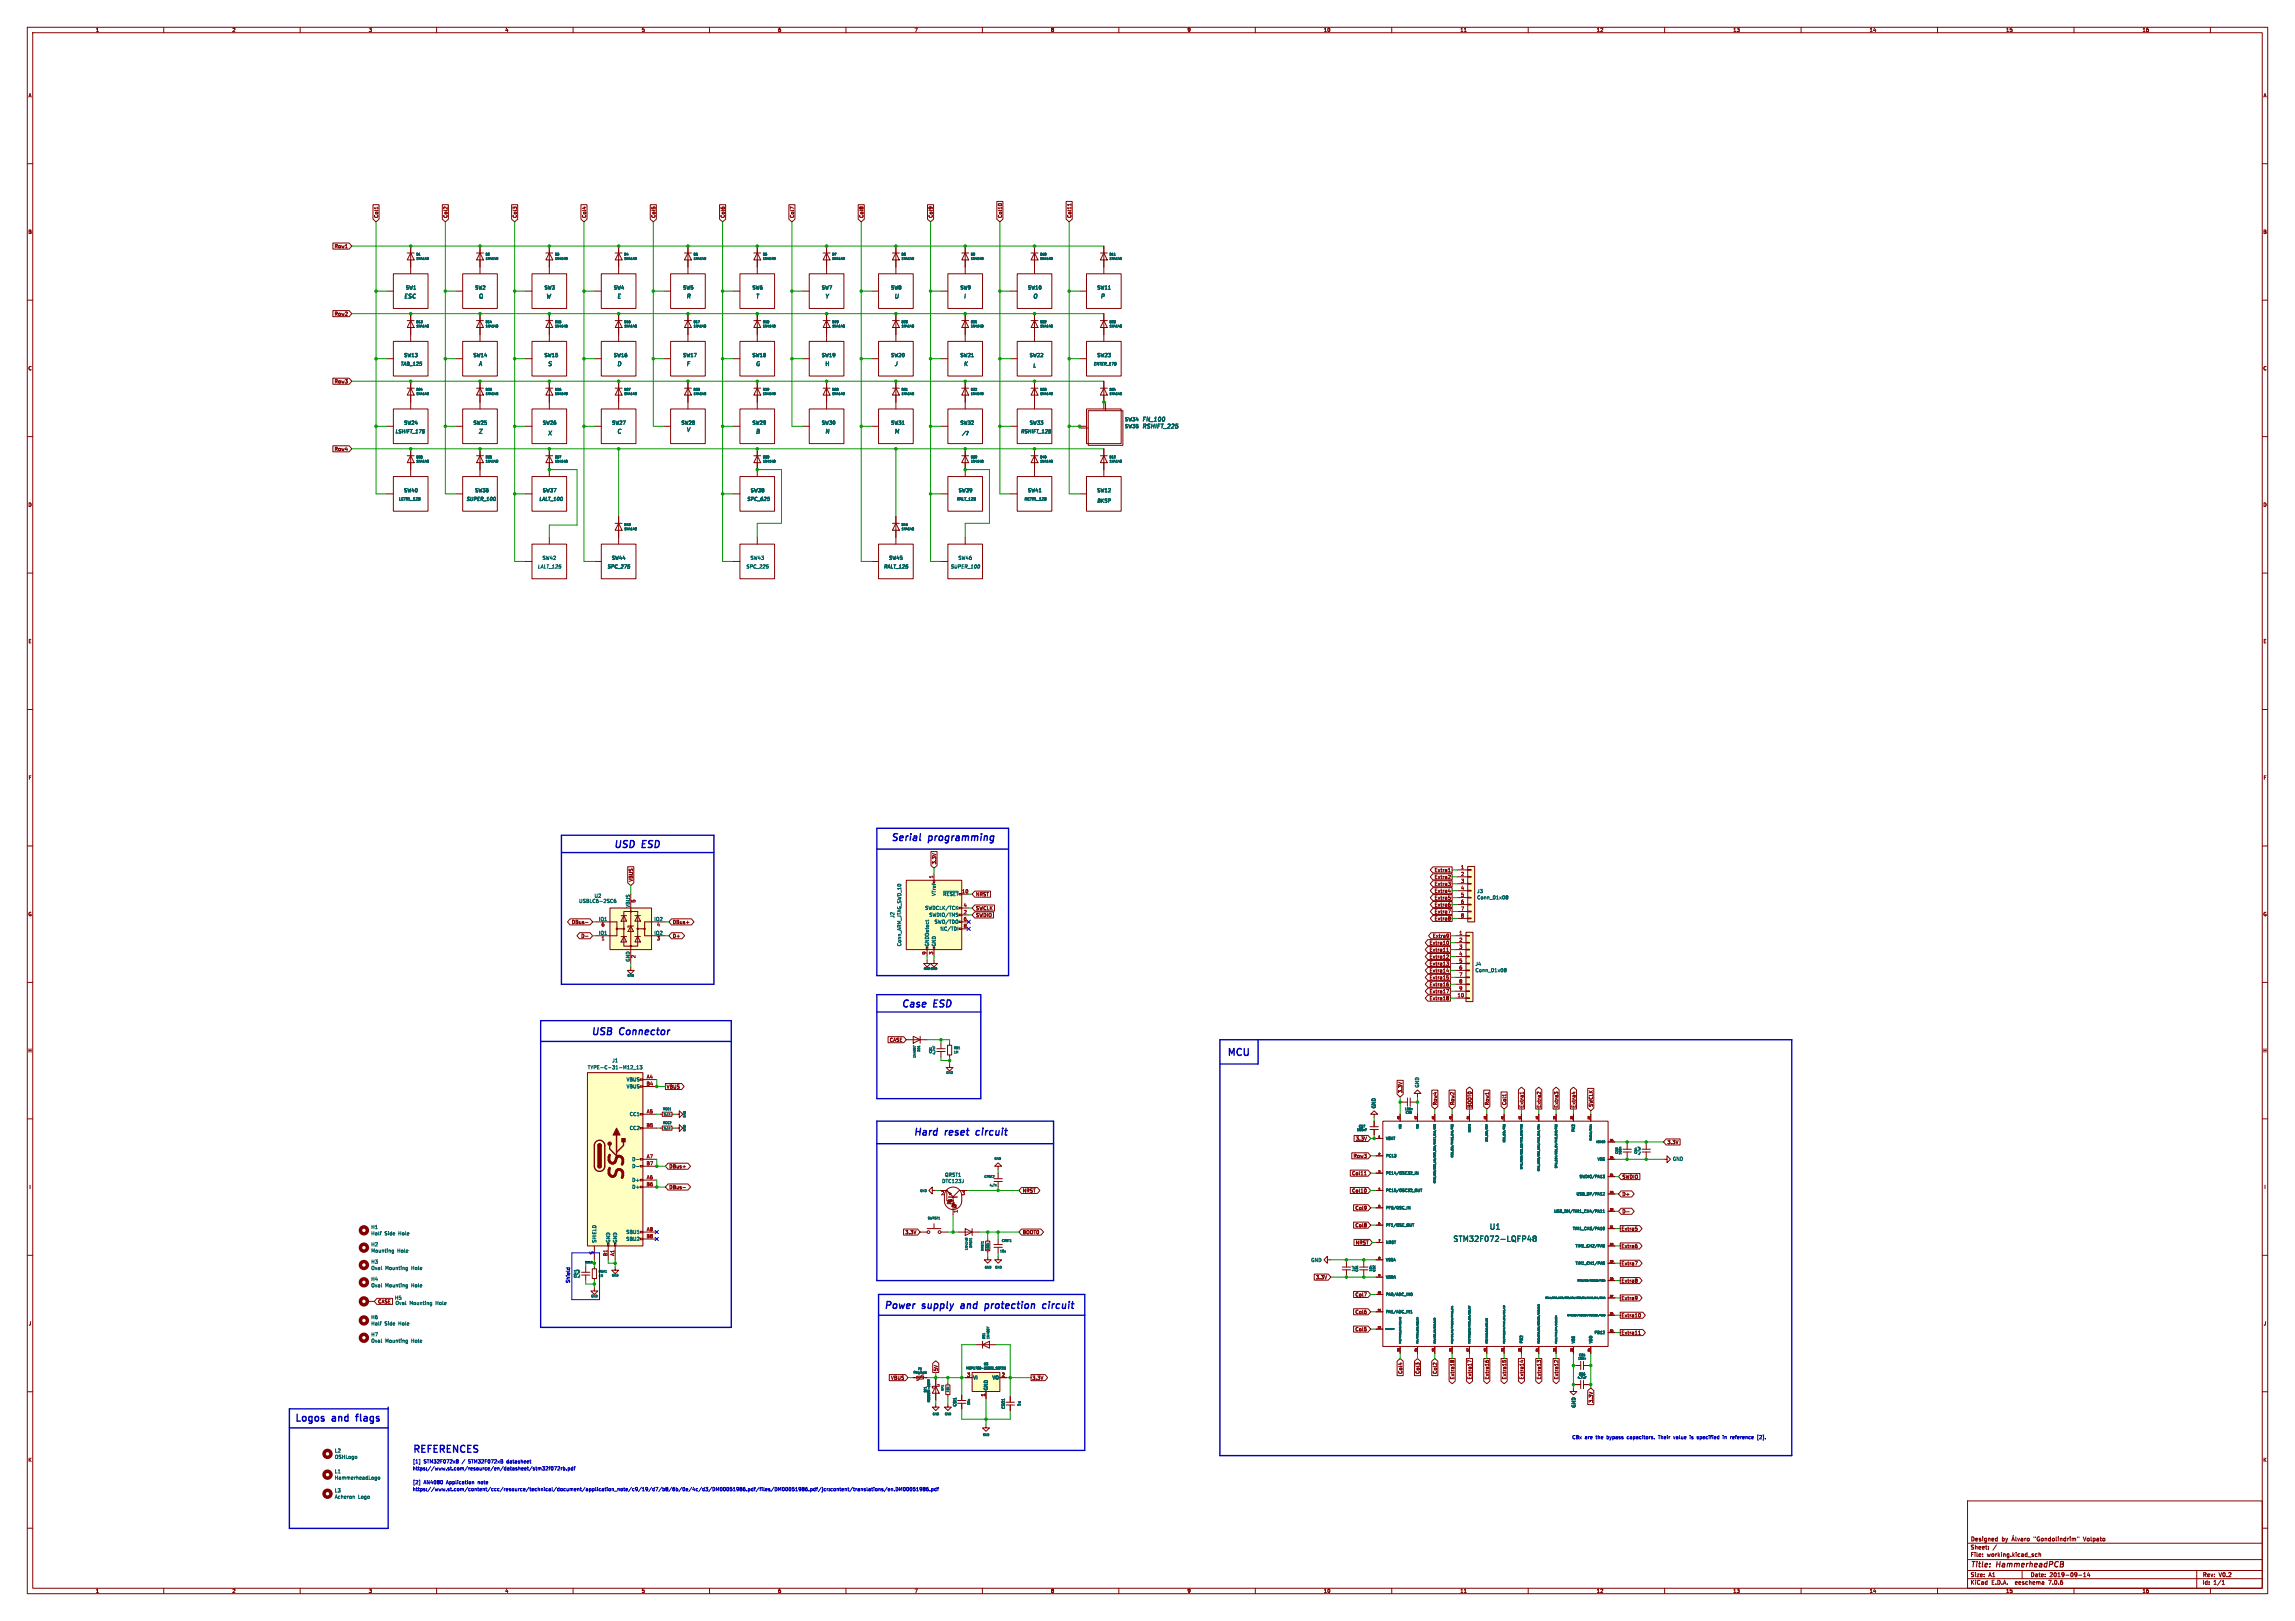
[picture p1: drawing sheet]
<svg xmlns="http://www.w3.org/2000/svg" width="841mm" height="594mm" viewBox="0 0 841 594" stroke-linecap="round" stroke-linejoin="round" font-family="sans-serif">
<defs><g id="words">
<text font-size="7.1" fill="#840000" x="230" y="433.5" transform="rotate(-90 230 433.5)">SS</text>
<g font-size="3.5" fill="#0000c2">
<text x="224.8" y="310.9">USD</text>
<text x="235.4" y="310.9">ESD</text>
<text x="326.4" y="308.4">Serial</text>
<text x="340.3" y="308.4">programming</text>
<text x="330.2" y="369.3">Case</text>
<text x="342.2" y="369.3">ESD</text>
<text x="216.5" y="379.5">USB</text>
<text x="227.1" y="379.5">Connector</text>
<text x="449.6" y="387.1">MCU</text>
<text x="334.6" y="416.3">Hard</text>
<text x="346.4" y="416.3">reset</text>
<text x="358.8" y="416.3">circuit</text>
<text x="323.8" y="479.8">Power</text>
<text x="338" y="479.8">supply</text>
<text x="353.2" y="479.8">and</text>
<text x="363.1" y="479.8">protection</text>
<text x="385.2" y="479.8">circuit</text>
<text x="107.9" y="521.1">Logos</text>
<text x="121.9" y="521.1">and</text>
<text x="131.8" y="521.1">flags</text>
<text x="151.1" y="532.5">REFERENCES</text>
</g>
<g font-size="2.8" fill="#006464">
<text x="532.1" y="455.6">STM32F072-LQFP48</text>
<text x="545.5" y="451.2">U1</text>
</g>
<g font-size="2.8" fill="#840000">
<text x="722" y="574.9">Title:</text>
<text x="731.7" y="574.9">HammerheadPCB</text>
</g>
<g font-size="2.1" fill="#006464">
<text x="148" y="109.6">ESC</text>
<text x="175.3" y="109.6">Q</text>
<text x="200.1" y="109.6">W</text>
<text x="226.1" y="109.6">E</text>
<text x="251.5" y="109.6">R</text>
<text x="276.9" y="109.6">T</text>
<text x="302.3" y="109.6">Y</text>
<text x="327.7" y="109.6">U</text>
<text x="353.1" y="109.6">I</text>
<text x="378.5" y="109.6">O</text>
<text x="403.3" y="109.6">P</text>
<text x="175.3" y="134.3">A</text>
<text x="200.7" y="134.3">S</text>
<text x="226.1" y="134.3">D</text>
<text x="251.5" y="134.3">F</text>
<text x="276.9" y="134.3">G</text>
<text x="302.3" y="134.3">H</text>
<text x="327.7" y="134.3">J</text>
<text x="353.1" y="134.3">K</text>
<text x="418.5" y="154.7">FN_100</text>
<text x="175.3" y="159.1">Z</text>
<text x="200.7" y="159.7">X</text>
<text x="226.1" y="159.1">C</text>
<text x="251.5" y="158.5">V</text>
<text x="276.9" y="159.1">B</text>
<text x="302.3" y="159.1">N</text>
<text x="327.7" y="159.1">M</text>
<text x="418.5" y="157.2">RSHIFT_225</text>
</g>
<g font-size="2.1" fill="#840000">
<text x="722" y="568">Sheet:</text>
<text x="722" y="565.2">Designed</text>
<text x="733.8" y="565.2">by</text>
<text x="746.7" y="565.2">&quot;G ndolindrim&quot;</text>
<text x="765.5" y="565.2">Volpato</text>
<text x="722" y="570.7">File:</text>
<text x="728.1" y="570.7">working.kicad_sch</text>
<text x="722" y="580.9">KiCad</text>
<text x="722" y="578.1">Size:</text>
<text x="728.7" y="578.1">A1</text>
<text x="729.7" y="580.9">E.D.A.</text>
<text x="738.6" y="580.9">eeschema</text>
<text x="744" y="578.1">Date:</text>
<text x="751" y="580.9">7.0.6</text>
<text x="751" y="578.1">2019-09-14</text>
<text x="807" y="578.3">Rev:</text>
<text x="807" y="580.9">Id:</text>
<text x="811.1" y="580.9">1/1</text>
<text x="813.4" y="578.3">V0.2</text>
</g>
<g font-size="1.8" fill="#840000">
<text x="35" y="11.9">1</text>
<text x="85" y="11.9">2</text>
<text x="135" y="11.9">3</text>
<text x="185" y="11.9">4</text>
<text x="235" y="11.9">5</text>
<text x="285" y="11.9">6</text>
<text x="335" y="11.9">7</text>
<text x="385" y="11.9">8</text>
<text x="435" y="11.9">9</text>
<text x="485" y="11.9">10</text>
<text x="535" y="11.9">11</text>
<text x="585" y="11.9">12</text>
<text x="635" y="11.9">13</text>
<text x="685" y="11.9">14</text>
<text x="735" y="11.9">15</text>
<text x="785" y="11.9">16</text>
<text x="10.3" y="35.9">A</text>
<text x="829.3" y="35.9">A</text>
<text x="138.7" y="80" transform="rotate(-90 138.7 80)">Col1</text>
<text x="164.1" y="80" transform="rotate(-90 164.1 80)">Col2</text>
<text x="189.5" y="80" transform="rotate(-90 189.5 80)">Col3</text>
<text x="214.9" y="80" transform="rotate(-90 214.9 80)">Col4</text>
<text x="240.3" y="80" transform="rotate(-90 240.3 80)">Col5</text>
<text x="265.8" y="80" transform="rotate(-90 265.8 80)">Col6</text>
<text x="291.2" y="80" transform="rotate(-90 291.2 80)">Col7</text>
<text x="316.6" y="80" transform="rotate(-90 316.6 80)">Col8</text>
<text x="342" y="80" transform="rotate(-90 342 80)">Col9</text>
<text x="367.4" y="80" transform="rotate(-90 367.4 80)">Col10</text>
<text x="392.8" y="80" transform="rotate(-90 392.8 80)">Col11</text>
<text x="10.3" y="85.9">B</text>
<text x="829.2" y="85.9">B</text>
<text x="122.5" y="91.1">Row1</text>
<text x="122.5" y="115.9">Row2</text>
<text x="10.3" y="135.9">C</text>
<text x="829.2" y="135.9">C</text>
<text x="122.5" y="140.7">Row3</text>
<text x="122.5" y="165.4">Row4</text>
<text x="10.3" y="185.9">D</text>
<text x="829.2" y="185.9">D</text>
<text x="10.3" y="235.9">E</text>
<text x="829.3" y="235.9">E</text>
<text x="10.3" y="285.9">F</text>
<text x="829.3" y="285.9">F</text>
<text x="343.2" y="316.9" transform="rotate(-90 343.2 316.9)">3.3V</text>
<text x="232.1" y="323.2" transform="rotate(-90 232.1 323.2)">VBUS</text>
<text x="525.6" y="322.3">Extra2</text>
<text x="525.6" y="319.7">Extra1</text>
<text x="357.5" y="328.6">NRST</text>
<text x="525.6" y="327.3">Extra4</text>
<text x="525.6" y="324.8">Extra3</text>
<text x="525.6" y="329.9">Extra5</text>
<text x="10.3" y="335.9">G</text>
<text x="357.5" y="333.7">SWCLK</text>
<text x="525.6" y="332.4">Extra6</text>
<text x="525.6" y="335">Extra7</text>
<text x="829.2" y="335.9">G</text>
<text x="209.4" y="338.8">DBus-</text>
<text x="246.4" y="338.8">DBus+</text>
<text x="357.5" y="336.2">SWDIO</text>
<text x="525.6" y="337.5">Extra8</text>
<text x="212.9" y="343.9">D-</text>
<text x="246.4" y="343.9">D+</text>
<text x="523.7" y="346.4">Extra10</text>
<text x="524.9" y="343.9">Extra9</text>
<text x="523.7" y="348.9">Extra11</text>
<text x="523.7" y="351.5">Extra12</text>
<text x="523.7" y="359.1">Extra15</text>
<text x="523.7" y="354">Extra13</text>
<text x="523.7" y="356.6">Extra14</text>
<text x="523.7" y="364.2">Extra17</text>
<text x="523.7" y="361.6">Extra16</text>
<text x="523.7" y="366.7">Extra18</text>
<text x="325.9" y="382">CASE</text>
<text x="10.2" y="385.9">H</text>
<text x="829.2" y="385.9">H</text>
<text x="244.2" y="399.1">VBUS</text>
<text x="514" y="400.7" transform="rotate(-90 514 400.7)">3.3V</text>
<text x="526.7" y="405.1" transform="rotate(-90 526.7 405.1)">Row4</text>
<text x="533.1" y="405.1" transform="rotate(-90 533.1 405.1)">Row2</text>
<text x="539.4" y="406.1" transform="rotate(-90 539.4 406.1)">BOOT0</text>
<text x="545.8" y="405.1" transform="rotate(-90 545.8 405.1)">Row1</text>
<text x="552.1" y="405.1" transform="rotate(-90 552.1 405.1)">Col1</text>
<text x="558.5" y="406.1" transform="rotate(-90 558.5 406.1)">Extra1</text>
<text x="564.8" y="406.1" transform="rotate(-90 564.8 406.1)">Extra2</text>
<text x="571.2" y="406.1" transform="rotate(-90 571.2 406.1)">Extra3</text>
<text x="577.5" y="406.1" transform="rotate(-90 577.5 406.1)">Extra4</text>
<text x="583.9" y="405.8" transform="rotate(-90 583.9 405.8)">SWCLK</text>
<text x="496.7" y="418.1">3.3V</text>
<text x="610.9" y="419.4">3.3V</text>
<text x="495.9" y="424.5">Row3</text>
<text x="245.1" y="428.3">DBus+</text>
<text x="495.3" y="430.8">Col11</text>
<text x="10.6" y="435.9">I</text>
<text x="245.1" y="435.9">DBus-</text>
<text x="374.6" y="437.2">NRST</text>
<text x="495.3" y="437.2">Col10</text>
<text x="594.4" y="432.1">SWDIO</text>
<text x="829.6" y="435.9">I</text>
<text x="496.5" y="443.5">Col9</text>
<text x="594.4" y="438.5">D+</text>
<text x="496.5" y="449.9">Col8</text>
<text x="594.4" y="444.8">D-</text>
<text x="331.6" y="452.4">3.3V</text>
<text x="374.6" y="452.4">BOOT0</text>
<text x="594" y="451.2">Extra5</text>
<text x="496.7" y="456.2">NRST</text>
<text x="594" y="457.5">Extra6</text>
<text x="594" y="463.9">Extra7</text>
<text x="482.1" y="468.9">3.3V</text>
<text x="594" y="470.2">Extra8</text>
<text x="138.4" y="477.8">CASE</text>
<text x="496.5" y="475.3">Col7</text>
<text x="594" y="476.6">Extra9</text>
<text x="10.4" y="485.9">J</text>
<text x="496.5" y="481.6">Col6</text>
<text x="594" y="482.9">Extra10</text>
<text x="829.4" y="485.9">J</text>
<text x="496.5" y="488">Col5</text>
<text x="594" y="489.3">Extra11</text>
<text x="343.9" y="502.6" transform="rotate(-90 343.9 502.6)">5V</text>
<text x="514" y="503.6" transform="rotate(-90 514 503.6)">Col4</text>
<text x="520.4" y="503.6" transform="rotate(-90 520.4 503.6)">Col3</text>
<text x="526.7" y="503.6" transform="rotate(-90 526.7 503.6)">Col2</text>
<text x="326.4" y="505.8">VBUS</text>
<text x="378.1" y="505.8">3.3V</text>
<text x="533.1" y="505.6" transform="rotate(-90 533.1 505.6)">Extra18</text>
<text x="539.4" y="505.6" transform="rotate(-90 539.4 505.6)">Extra17</text>
<text x="545.8" y="505.6" transform="rotate(-90 545.8 505.6)">Extra16</text>
<text x="552.1" y="505.6" transform="rotate(-90 552.1 505.6)">Extra15</text>
<text x="558.5" y="505.6" transform="rotate(-90 558.5 505.6)">Extra14</text>
<text x="564.8" y="505.6" transform="rotate(-90 564.8 505.6)">Extra13</text>
<text x="571.2" y="505.6" transform="rotate(-90 571.2 505.6)">Extra12</text>
<text x="583.9" y="514.2" transform="rotate(-90 583.9 514.2)">3.3V</text>
<text x="10.3" y="535.9">K</text>
<text x="829.2" y="535.9">K</text>
<text x="35" y="583.9">1</text>
<text x="85" y="583.9">2</text>
<text x="135" y="583.9">3</text>
<text x="185" y="583.9">4</text>
<text x="235" y="583.9">5</text>
<text x="285" y="583.9">6</text>
<text x="335" y="583.9">7</text>
<text x="385" y="583.9">8</text>
<text x="435" y="583.9">9</text>
<text x="485" y="583.9">10</text>
<text x="535" y="583.9">11</text>
<text x="585" y="583.9">12</text>
<text x="635" y="583.9">13</text>
<text x="685" y="583.9">14</text>
<text x="735" y="583.9">15</text>
<text x="785" y="583.9">16</text>
</g>
<g font-size="1.8" fill="#006464">
<text x="148.6" y="106.3">SW1</text>
<text x="174" y="106.3">SW2</text>
<text x="199.4" y="106.3">SW3</text>
<text x="224.8" y="106.3">SW4</text>
<text x="250.2" y="106.3">SW5</text>
<text x="275.6" y="106.3">SW6</text>
<text x="301" y="106.3">SW7</text>
<text x="326.4" y="106.3">SW8</text>
<text x="351.8" y="106.3">SW9</text>
<text x="376.6" y="106.3">SW10</text>
<text x="402" y="106.3">SW11</text>
<text x="148" y="131">SW13</text>
<text x="173.4" y="131">SW14</text>
<text x="199.4" y="131">SW15</text>
<text x="224.8" y="131">SW16</text>
<text x="250.2" y="131">SW17</text>
<text x="275.6" y="131">SW18</text>
<text x="301" y="131">SW19</text>
<text x="326.4" y="131">SW20</text>
<text x="351.8" y="131">SW21</text>
<text x="377.2" y="131">SW22</text>
<text x="402" y="131">SW23</text>
<text x="146.7" y="134.2">TAB_125</text>
<text x="378.5" y="134.8">L</text>
<text x="148" y="155.8">SW24</text>
<text x="173.4" y="155.8">SW25</text>
<text x="198.8" y="155.8">SW26</text>
<text x="224.2" y="155.8">SW27</text>
<text x="249.6" y="155.8">SW28</text>
<text x="275.6" y="155.8">SW29</text>
<text x="301" y="155.8">SW30</text>
<text x="326.4" y="155.8">SW31</text>
<text x="351.8" y="155.8">SW32</text>
<text x="377.2" y="155.8">SW33</text>
<text x="412.1" y="154.5">SW34</text>
<text x="144.8" y="159">LSHIFT_175</text>
<text x="352.4" y="159.6">/?</text>
<text x="374" y="159">RSHIFT_125</text>
<text x="412.1" y="157.1">SW35</text>
<text x="148" y="180.6">SW40</text>
<text x="170.8" y="183.7">SUPER_100</text>
<text x="174" y="180.6">SW36</text>
<text x="197.5" y="183.7">LALT_100</text>
<text x="198.8" y="180.6">SW37</text>
<text x="273.7" y="183.7">SPC_625</text>
<text x="275" y="180.6">SW38</text>
<text x="351.2" y="180.6">SW39</text>
<text x="376.6" y="180.6">SW41</text>
<text x="402" y="180.6">SW12</text>
<text x="402" y="184.4">BKSP</text>
<text x="196.9" y="208.5">LALT_125</text>
<text x="198.7" y="205.3">SW42</text>
<text x="222.5" y="208.5">SPC_275</text>
<text x="224.1" y="205.3">SW44</text>
<text x="273.3" y="208.5">SPC_225</text>
<text x="274.9" y="205.3">SW43</text>
<text x="323.8" y="208.5">RALT_125</text>
<text x="325.7" y="205.3">SW45</text>
<text x="348.3" y="208.5">SUPER_100</text>
<text x="351.1" y="205.3">SW46</text>
<text x="217.7" y="329.2">U2</text>
<text x="343.1" y="328.5" transform="rotate(-90 343.1 328.5)">VTref</text>
<text x="345.5" y="328.5">~{RESET}</text>
<text x="541.2" y="327.5">J3</text>
<text x="541.2" y="329.8">Conn_01x08</text>
<text x="212.1" y="331.1">USBLC6-2SC6</text>
<text x="230.9" y="332.7" transform="rotate(-90 230.9 332.7)">VBUS</text>
<text x="338.9" y="333.6">SWDCLK/TCK</text>
<text x="219.3" y="337.6">IO1</text>
<text x="239.6" y="337.6">IO2</text>
<text x="327.9" y="336.5" transform="rotate(-90 327.9 336.5)">J2</text>
<text x="340.4" y="336.1">SWDIO/TMS</text>
<text x="342.3" y="338.7">SWO/TDO</text>
<text x="344.4" y="341.2">NC/TDI</text>
<text x="219.3" y="342.6">IO1</text>
<text x="239.6" y="342.6">IO2</text>
<text x="330.4" y="346.9" transform="rotate(-90 330.4 346.9)">Conn_ARM_JTAG_SWD_10</text>
<text x="340.6" y="347" transform="rotate(-90 340.6 347)">GNDDetect</text>
<text x="343.1" y="347" transform="rotate(-90 343.1 347)">GND</text>
<text x="230.9" y="352.6" transform="rotate(-90 230.9 352.6)">GND</text>
<text x="540.5" y="354.1">J4</text>
<text x="540.5" y="356.4">Conn_01x08</text>
<text x="224.2" y="389.5">J1</text>
<text x="215.3" y="392">TYPE-C-31-M12_13</text>
<text x="229.5" y="396.5">VBUS</text>
<text x="229.5" y="399">VBUS</text>
<text x="520.2" y="398.7" transform="rotate(-90 520.2 398.7)">GND</text>
<text x="504.3" y="406.3" transform="rotate(-90 504.3 406.3)">GND</text>
<text x="230.6" y="409.2">CC1</text>
<text x="230.6" y="414.2">CC2</text>
<text x="231.5" y="425.7">D-</text>
<text x="612.9" y="425.6">GND</text>
<text x="231.5" y="428.2">D-</text>
<text x="346.2" y="431.4">QRST1</text>
<text x="231.5" y="433.3">D+</text>
<text x="231.5" y="435.8">D+</text>
<text x="345.1" y="433.7">DTC123J</text>
<text x="135.9" y="450.5">H1</text>
<text x="135.9" y="452.9">Half</text>
<text x="140.9" y="452.9">Side</text>
<text x="146.2" y="452.9">Hole</text>
<text x="218.7" y="455.5" transform="rotate(-90 218.7 455.5)">SHIELD</text>
<text x="223.7" y="455.5" transform="rotate(-90 223.7 455.5)">GND</text>
<text x="226.3" y="455.5" transform="rotate(-90 226.3 455.5)">GND</text>
<text x="229.3" y="452.3">SBU1</text>
<text x="229.3" y="454.9">SBU2</text>
<text x="135.9" y="456.9">H2</text>
<text x="135.9" y="459.2">Mounting</text>
<text x="145.6" y="459.2">Hole</text>
<text x="135.9" y="465.6">Oval</text>
<text x="135.9" y="463.2">H3</text>
<text x="141.2" y="465.6">Mounting</text>
<text x="150.9" y="465.6">Hole</text>
<text x="480.3" y="462.6">GND</text>
<text x="135.9" y="471.9">Oval</text>
<text x="135.9" y="469.6">H4</text>
<text x="141.2" y="471.9">Mounting</text>
<text x="150.9" y="471.9">Hole</text>
<text x="144.6" y="476.5">H5</text>
<text x="144.8" y="478.4">Oval</text>
<text x="150.1" y="478.4">Mounting</text>
<text x="159.8" y="478.4">Hole</text>
<text x="135.9" y="483.6">H6</text>
<text x="135.9" y="485.9">Half</text>
<text x="140.9" y="485.9">Side</text>
<text x="146.2" y="485.9">Hole</text>
<text x="135.9" y="489.9">H7</text>
<text x="135.9" y="492.2">Oval</text>
<text x="141.2" y="492.2">Mounting</text>
<text x="150.9" y="492.2">Hole</text>
<text x="356.5" y="505.7">VI</text>
<text x="362.2" y="509.7" transform="rotate(-90 362.2 509.7)">GND</text>
<text x="363.5" y="505.7">VO</text>
<text x="577.6" y="516" transform="rotate(-90 577.6 516)">GND</text>
<text x="122.6" y="532.5">L2</text>
<text x="122.6" y="534.8">OSHLogo</text>
<text x="122.6" y="540.1">L1</text>
<text x="122.6" y="542.4">HammerheadLogo</text>
<text x="122.6" y="549.4">Acheron</text>
<text x="122.6" y="547.1">L3</text>
<text x="131.2" y="549.4">Logo</text>
</g>
<g font-size="1.8" fill="#a90000">
<text x="342" y="322" transform="rotate(-90 342 322)">1</text>
<text x="535.2" y="318.5">1</text>
<text x="535.2" y="321.1">2</text>
<text x="535.2" y="323.6">3</text>
<text x="352.4" y="327.4">10</text>
<text x="535.2" y="326.1">4</text>
<text x="535.2" y="328.7">5</text>
<text x="233.1" y="330.9" transform="rotate(-90 233.1 330.9)">5</text>
<text x="353" y="335">2</text>
<text x="353" y="332.5">4</text>
<text x="535.2" y="331.2">6</text>
<text x="535.2" y="333.8">7</text>
<text x="220.3" y="339.8">6</text>
<text x="240.6" y="339.8">4</text>
<text x="353" y="337.6">6</text>
<text x="353" y="340.1">8</text>
<text x="535.2" y="336.3">8</text>
<text x="220.3" y="344.9">1</text>
<text x="240.6" y="344.9">3</text>
<text x="534.6" y="342.6">1</text>
<text x="534.6" y="345.2">2</text>
<text x="534.6" y="347.7">3</text>
<text x="233.1" y="351.2" transform="rotate(-90 233.1 351.2)">2</text>
<text x="339.5" y="350" transform="rotate(-90 339.5 350)">9</text>
<text x="342" y="350" transform="rotate(-90 342 350)">3</text>
<text x="534.6" y="350.3">4</text>
<text x="534.6" y="352.8">5</text>
<text x="534.6" y="355.3">6</text>
<text x="534.6" y="357.9">7</text>
<text x="534" y="365.5">10</text>
<text x="534.6" y="360.4">8</text>
<text x="534.6" y="363">9</text>
<text x="236.9" y="395.4">A4</text>
<text x="236.8" y="397.9">B4</text>
<text x="236.8" y="413.1">B5</text>
<text x="236.9" y="408.1">A5</text>
<text x="236.9" y="424.6">A7</text>
<text x="236.8" y="427.1">B7</text>
<text x="236.8" y="434.7">B6</text>
<text x="236.9" y="432.2">A6</text>
<text x="344.7" y="438.2">2</text>
<text x="352.4" y="438.2">3</text>
<text x="351.2" y="444.6" transform="rotate(-90 351.2 444.6)">1</text>
<text x="236.8" y="453.8">B8</text>
<text x="236.9" y="451.2">A8</text>
<text x="217.6" y="459.8" transform="rotate(-90 217.6 459.8)">S</text>
<text x="222.6" y="460.4" transform="rotate(-90 222.6 460.4)">B1</text>
<text x="225.2" y="460.4" transform="rotate(-90 225.2 460.4)">A1</text>
<text x="354.3" y="504.6">3</text>
<text x="367" y="504.6">2</text>
<text x="361.1" y="511.9" transform="rotate(-90 361.1 511.9)">1</text>
</g>
<g font-size="1.8" fill="#0000c2">
<text x="208.9" y="470.3" transform="rotate(-90 208.9 470.3)">Shield</text>
<text x="575.9" y="527.4">CBx</text>
<text x="581" y="527.4">are</text>
<text x="585.5" y="527.4">the</text>
<text x="589.9" y="527.4">bypass</text>
<text x="597.9" y="527.4">capacitors.</text>
<text x="609.9" y="527.4">Their</text>
<text x="615.9" y="527.4">value</text>
<text x="622.4" y="527.4">is</text>
<text x="625.5" y="527.4">specified</text>
<text x="635.5" y="527.4">in</text>
<text x="638.8" y="527.4">reference</text>
<text x="151.1" y="538.9">https://www.st.com/resource/en/datasheet/stm32f072rb.pdf</text>
<text x="151.1" y="536.3">[1]</text>
<text x="155.5" y="536.3">STM32F072x8</text>
<text x="172.8" y="536.3">STM32F072xB</text>
<text x="187.3" y="536.3">datasheet</text>
<text x="151.1" y="543.9">[2]</text>
<text x="155.5" y="543.9">AN4080</text>
<text x="164.2" y="543.9">Application</text>
<text x="176.2" y="543.9">note</text>
<text x="151.1" y="546.5">https://www.st.com/content/ccc/resource/technical/document/application_note/c9/19/d7/b8/6b/0e/4c/d3/DM00051986.pdf/files/DM00051986.pdf/jcr:content/translations/en.DM00051986.pdf</text>
</g>
<g font-size="1.4" fill="#006464">
<text x="400.6" y="134.1">ENTER_175</text>
<text x="146" y="183.6">LCTRL_125</text>
<text x="350.5" y="183.6">RALT_125</text>
<text x="375.2" y="183.6">RCTRL_125</text>
<text x="507.7" y="417.9">VBAT</text>
<text x="577.3" y="414.9" transform="rotate(-90 577.3 414.9)">PA2</text>
<text x="507.7" y="424.3">PC13</text>
<text x="585.3" y="425.5">VSS</text>
<text x="507.7" y="430.6">PC14/OSC32_IN</text>
<text x="578.7" y="431.9">SWDIO/PA13</text>
<text x="507.7" y="437">PC15/OSC32_OUT</text>
<text x="507.7" y="443.3">PF0/OSC_IN</text>
<text x="577.5" y="438.2">USB_DP/PA12</text>
<text x="507.7" y="449.7">PF1/OSC_OUT</text>
<text x="569.3" y="444.6">USB_DM/TIM1_CH4/PA11</text>
<text x="576.2" y="450.9">TIM1_CH3/PA10</text>
<text x="507.7" y="456">NRST</text>
<text x="577.2" y="457.3">TIM1_CH2/PA9</text>
<text x="507.7" y="462.4">VSSA</text>
<text x="577.2" y="463.6">TIM1_CH1/PA8</text>
<text x="507.7" y="468.7">VDDA</text>
<text x="507.7" y="475.1">PA0/ADC_IN0</text>
<text x="507.7" y="481.4">PA1/ADC_IN1</text>
<text x="584.1" y="489">PB12</text>
<text x="558.3" y="492.4" transform="rotate(-90 558.3 492.4)">PB2</text>
<text x="577.3" y="492.4" transform="rotate(-90 577.3 492.4)">VSS</text>
<text x="583.7" y="492.4" transform="rotate(-90 583.7 492.4)">VDD</text>
<text x="350.6" y="515.5" transform="rotate(-90 350.6 515.5)">CSI1</text>
<text x="374.1" y="515.4" transform="rotate(-90 374.1 515.4)">1u</text>
<text x="368.4" y="516.4" transform="rotate(-90 368.4 516.4)">CSO1</text>
</g>
<g font-size="1.1" fill="#006464">
<text x="152.4" y="93.8">D1</text>
<text x="152.4" y="95.4">1N4148</text>
<text x="177.8" y="93.8">D2</text>
<text x="177.8" y="95.4">1N4148</text>
<text x="203.2" y="93.8">D3</text>
<text x="203.2" y="95.4">1N4148</text>
<text x="228.6" y="93.8">D4</text>
<text x="228.6" y="95.4">1N4148</text>
<text x="254" y="93.8">D5</text>
<text x="254" y="95.4">1N4148</text>
<text x="279.4" y="93.8">D6</text>
<text x="279.4" y="95.4">1N4148</text>
<text x="304.8" y="93.8">D7</text>
<text x="304.8" y="95.4">1N4148</text>
<text x="330.2" y="93.8">D8</text>
<text x="330.2" y="95.4">1N4148</text>
<text x="355.6" y="93.8">D9</text>
<text x="355.6" y="95.4">1N4148</text>
<text x="381" y="93.8">D10</text>
<text x="381" y="95.4">1N4148</text>
<text x="406.4" y="93.8">D11</text>
<text x="406.4" y="95.4">1N4148</text>
<text x="152.4" y="118.6">D13</text>
<text x="177.8" y="118.6">D14</text>
<text x="203.2" y="118.6">D15</text>
<text x="228.6" y="118.6">D16</text>
<text x="254" y="118.6">D17</text>
<text x="279.4" y="118.6">D18</text>
<text x="304.8" y="118.6">D19</text>
<text x="330.2" y="118.6">D20</text>
<text x="355.6" y="118.6">D21</text>
<text x="381" y="118.6">D22</text>
<text x="406.4" y="118.6">D23</text>
<text x="152.4" y="120.2">1N4148</text>
<text x="177.8" y="120.2">1N4148</text>
<text x="203.2" y="120.2">1N4148</text>
<text x="228.6" y="120.2">1N4148</text>
<text x="254" y="120.2">1N4148</text>
<text x="279.4" y="120.2">1N4148</text>
<text x="304.8" y="120.2">1N4148</text>
<text x="330.2" y="120.2">1N4148</text>
<text x="355.6" y="120.2">1N4148</text>
<text x="381" y="120.2">1N4148</text>
<text x="406.4" y="120.2">1N4148</text>
<text x="152.4" y="143.3">D24</text>
<text x="177.8" y="143.3">D25</text>
<text x="203.2" y="143.3">D26</text>
<text x="228.6" y="143.3">D27</text>
<text x="254" y="143.3">D28</text>
<text x="279.4" y="143.3">D29</text>
<text x="304.8" y="143.3">D30</text>
<text x="330.2" y="143.3">D31</text>
<text x="355.6" y="143.3">D32</text>
<text x="381" y="143.3">D33</text>
<text x="406.4" y="143.3">D34</text>
<text x="152.4" y="144.9">1N4148</text>
<text x="177.8" y="144.9">1N4148</text>
<text x="203.2" y="144.9">1N4148</text>
<text x="228.6" y="144.9">1N4148</text>
<text x="254" y="144.9">1N4148</text>
<text x="279.4" y="144.9">1N4148</text>
<text x="304.8" y="144.9">1N4148</text>
<text x="330.2" y="144.9">1N4148</text>
<text x="355.6" y="144.9">1N4148</text>
<text x="381" y="144.9">1N4148</text>
<text x="406.4" y="144.9">1N4148</text>
<text x="152.4" y="168.1">D35</text>
<text x="152.4" y="169.7">1N4148</text>
<text x="177.8" y="168.1">D36</text>
<text x="177.8" y="169.7">1N4148</text>
<text x="203.2" y="168.1">D37</text>
<text x="203.2" y="169.7">1N4148</text>
<text x="279.4" y="168.1">D38</text>
<text x="279.4" y="169.7">1N4148</text>
<text x="355.6" y="168.1">D39</text>
<text x="355.6" y="169.7">1N4148</text>
<text x="381" y="168.1">D40</text>
<text x="381" y="169.7">1N4148</text>
<text x="406.4" y="168.1">D12</text>
<text x="406.4" y="169.7">1N4148</text>
<text x="228.6" y="192.9">D43</text>
<text x="228.6" y="194.4">1N4148</text>
<text x="330.2" y="192.9">D45</text>
<text x="330.2" y="194.4">1N4148</text>
<text x="229.8" y="358.1">GND</text>
<text x="338.4" y="355.6">GND GND</text>
<text x="335.7" y="387.8" transform="rotate(-90 335.7 387.8)">1N4007</text>
<text x="337.3" y="385.5" transform="rotate(-90 337.3 385.5)">DD1</text>
<text x="341.6" y="386.1" transform="rotate(-90 341.6 386.1)">CD1</text>
<text x="342.9" y="386.6" transform="rotate(-90 342.9 386.6)">4.7nF</text>
<text x="349.4" y="384.6">RD1</text>
<text x="349.4" y="386.2">1M</text>
<text x="346.6" y="393.7">GND</text>
<text x="242.8" y="407">RCC1</text>
<text x="514.6" y="407">100n</text>
<text x="242.8" y="412.1">RCC2</text>
<text x="243.1" y="408.9">5.1k</text>
<text x="251.4" y="409.7" transform="rotate(-90 251.4 409.7)">GND</text>
<text x="497.8" y="413.4">CB7</text>
<text x="514.9" y="408.3">CB8</text>
<text x="243.1" y="414">5.1k</text>
<text x="251.4" y="414.7" transform="rotate(-90 251.4 414.7)">GND</text>
<text x="497.1" y="414.6">100nF</text>
<text x="364.3" y="425.2">GND</text>
<text x="593.1" y="423" transform="rotate(-90 593.1 423)">CB3</text>
<text x="594.3" y="423.3" transform="rotate(-90 594.3 423.3)">100n</text>
<text x="600.1" y="423" transform="rotate(-90 600.1 423)">CB4</text>
<text x="601.3" y="423.4" transform="rotate(-90 601.3 423.4)">4.7uF</text>
<text x="360.6" y="431.8">CRST2</text>
<text x="337.1" y="437">GND</text>
<text x="362.5" y="435">4.7n</text>
<text x="339.8" y="447">SWRST1</text>
<text x="366.9" y="455.3">CRST1</text>
<text x="354.8" y="458.3" transform="rotate(-90 354.8 458.3)">1N4148</text>
<text x="356.4" y="457.4" transform="rotate(-90 356.4 457.4)">DRST1</text>
<text x="360.7" y="458.6" transform="rotate(-90 360.7 458.6)">RRST1</text>
<text x="362.6" y="458.4" transform="rotate(-90 362.6 458.4)">100k</text>
<text x="366.3" y="459.1">10u</text>
<text x="219.2" y="466.6">RSH1</text>
<text x="224.1" y="468">GND</text>
<text x="360.7" y="465">GND</text>
<text x="364.5" y="465">GND</text>
<text x="496.6" y="466" transform="rotate(-90 496.6 466)">1uF</text>
<text x="497.8" y="466.1" transform="rotate(-90 497.8 466.1)">CB1</text>
<text x="502.9" y="466.1" transform="rotate(-90 502.9 466.1)">10n</text>
<text x="504.2" y="466.1" transform="rotate(-90 504.2 466.1)">CB2</text>
<text x="211.4" y="468.4" transform="rotate(-90 211.4 468.4)">CSH1</text>
<text x="212.7" y="468.5" transform="rotate(-90 212.7 468.5)">4.7nF</text>
<text x="219.2" y="468.1">1M</text>
<text x="216.5" y="475.6">GND</text>
<text x="361.1" y="490.8" transform="rotate(-90 361.1 490.8)">DS1</text>
<text x="362.7" y="490.8" transform="rotate(-90 362.7 490.8)">1N4007</text>
<text x="578.4" y="497.2">CB5</text>
<text x="334.6" y="503.5">Polyfuse</text>
<text x="336.3" y="502.3">F1</text>
<text x="353.9" y="502">MCP1700-3302E_SOT23</text>
<text x="360.4" y="500.4">U3</text>
<text x="578.1" y="498.5">100n</text>
<text x="346.1" y="509.8" transform="rotate(-90 346.1 509.8)">RF1</text>
<text x="578" y="505.4">4.7uF</text>
<text x="578.4" y="504.2">CB6</text>
<text x="339.7" y="510.4" transform="rotate(-90 339.7 510.4)">DF1</text>
<text x="341" y="514" transform="rotate(-90 341 514)">RB060M-60TR</text>
<text x="348" y="510.4" transform="rotate(-90 348 510.4)">10k</text>
<text x="355.6" y="515" transform="rotate(-90 355.6 515)">10u</text>
<text x="341.6" y="518.8">GND</text>
<text x="346.1" y="518.8">GND</text>
<text x="360" y="526.4">GND</text>
</g>
<g font-size=".8" fill="#a90000">
<text x="512.8" y="410.3" transform="rotate(-90 512.8 410.3)">48</text>
<text x="519.2" y="410.3" transform="rotate(-90 519.2 410.3)">47</text>
<text x="525.5" y="410.3" transform="rotate(-90 525.5 410.3)">46</text>
<text x="531.9" y="410.3" transform="rotate(-90 531.9 410.3)">45</text>
<text x="538.2" y="410.3" transform="rotate(-90 538.2 410.3)">44</text>
<text x="544.6" y="410.3" transform="rotate(-90 544.6 410.3)">43</text>
<text x="550.9" y="410.3" transform="rotate(-90 550.9 410.3)">42</text>
<text x="557.3" y="410.3" transform="rotate(-90 557.3 410.3)">41</text>
<text x="563.6" y="410.3" transform="rotate(-90 563.6 410.3)">40</text>
<text x="570" y="410.3" transform="rotate(-90 570 410.3)">39</text>
<text x="576.3" y="410.3" transform="rotate(-90 576.3 410.3)">38</text>
<text x="582.7" y="410.3" transform="rotate(-90 582.7 410.3)">37</text>
<text x="505" y="416.9">1</text>
<text x="589.8" y="418.2">36</text>
<text x="505" y="423.3">2</text>
<text x="589.8" y="424.6">35</text>
<text x="505" y="429.6">3</text>
<text x="589.8" y="430.9">34</text>
<text x="505" y="436">4</text>
<text x="589.8" y="437.3">33</text>
<text x="505" y="442.3">5</text>
<text x="589.8" y="443.6">32</text>
<text x="505" y="448.7">6</text>
<text x="589.8" y="450">31</text>
<text x="505" y="455">7</text>
<text x="505" y="461.4">8</text>
<text x="589.8" y="456.3">30</text>
<text x="505" y="467.7">9</text>
<text x="589.8" y="462.7">29</text>
<text x="589.8" y="469">28</text>
<text x="504.8" y="474.1">10</text>
<text x="589.8" y="475.4">27</text>
<text x="504.8" y="480.4">11</text>
<text x="589.8" y="481.7">26</text>
<text x="504.8" y="486.8">12</text>
<text x="589.8" y="488.1">25</text>
<text x="512.8" y="495.4" transform="rotate(-90 512.8 495.4)">13</text>
<text x="519.2" y="495.4" transform="rotate(-90 519.2 495.4)">14</text>
<text x="525.5" y="495.4" transform="rotate(-90 525.5 495.4)">15</text>
<text x="531.9" y="495.4" transform="rotate(-90 531.9 495.4)">16</text>
<text x="538.2" y="495.4" transform="rotate(-90 538.2 495.4)">17</text>
<text x="544.6" y="495.4" transform="rotate(-90 544.6 495.4)">18</text>
<text x="550.9" y="495.4" transform="rotate(-90 550.9 495.4)">19</text>
<text x="557.3" y="495.4" transform="rotate(-90 557.3 495.4)">20</text>
<text x="563.6" y="495.4" transform="rotate(-90 563.6 495.4)">21</text>
<text x="570" y="495.4" transform="rotate(-90 570 495.4)">22</text>
<text x="576.3" y="495.4" transform="rotate(-90 576.3 495.4)">23</text>
<text x="582.7" y="495.4" transform="rotate(-90 582.7 495.4)">24</text>
</g>
<g font-size=".8" fill="#006464">
<text x="513.6" y="413.8" transform="rotate(-90 513.6 413.8)">VDD</text>
<text x="519.9" y="413.8" transform="rotate(-90 519.9 413.8)">VSS</text>
<text x="539" y="415" transform="rotate(-90 539 415)">BOOT0</text>
<text x="545.3" y="418.5" transform="rotate(-90 545.3 418.5)">2C1_SDA/PB7</text>
<text x="551.7" y="418.8" transform="rotate(-90 551.7 418.8)">I2C1_SCL/PB6</text>
<text x="583.4" y="418" transform="rotate(-90 583.4 418)">SWCLK/PA14</text>
<text x="584.8" y="419">VDDIO2</text>
<text x="532.6" y="424.3" transform="rotate(-90 532.6 424.3)">I2C1_SCL/TIM16_CH1/PB8</text>
<text x="558" y="428.6" transform="rotate(-90 558 428.6)">SPI1_MOSI/I2S1_SD/TIM3_CH2/PB5</text>
<text x="564.4" y="429.3" transform="rotate(-90 564.4 429.3)">SPI1_MISO/I2S1_MCK/TIM3_CH1/PB4</text>
<text x="570.7" y="428.2" transform="rotate(-90 570.7 428.2)">SPI1_SCK/I2S1_CK/TIM2_CH2/PB3</text>
<text x="526.3" y="433.7" transform="rotate(-90 526.3 433.7)">SPI2_NSS/I2S2_WS/I2C1_SDA/TIM17_CH1/PB9</text>
</g>
<g font-size=".7" fill="#840000">
<text x="346.9" y="441.4">47k</text>
<text x="350.6" y="443" transform="rotate(-90 350.6 443)">2k2</text>
</g>
<text font-size=".7" fill="#0f0f0f" x="214.2" y="462.8">SHIELD</text>
<g font-size=".7" fill="#006464">
<text x="578" y="469.7">SPI2_MOSI/I2S2_SD/PB15</text>
<text x="566.2" y="476">PB14/SPI2_MISO/I2S2_MCK/I2C2_SDA/TIM15_CH1/PB15</text>
<text x="574.3" y="482.4">SPI2_SCK/I2S2_CK/I2C2_SCL/PB13</text>
<text x="513.5" y="492.4" transform="rotate(-90 513.5 492.4)">PA3/TIM15_CH2/ADC_IN3</text>
<text x="519.8" y="492.4" transform="rotate(-90 519.8 492.4)">PA4/TIM14_CH1/ADC_IN4</text>
<text x="526.2" y="492.4" transform="rotate(-90 526.2 492.4)">PA5/ADC_IN5/DAC_OUT2</text>
<text x="532.5" y="492.4" transform="rotate(-90 532.5 492.4)">PA6/ADC_IN6/TIM3_CH1/TIM16_CH1</text>
<text x="538.9" y="492.4" transform="rotate(-90 538.9 492.4)">PA7/TIM3_CH2/TIM14_CH1/ADC_IN7</text>
<text x="545.2" y="492.4" transform="rotate(-90 545.2 492.4)">PB0/TIM3_CH3/ADC_IN8</text>
<text x="551.6" y="492.4" transform="rotate(-90 551.6 492.4)">PB1/TIM3_CH4/TIM14_CH1/ADC_IN9</text>
<text x="564.3" y="492.4" transform="rotate(-90 564.3 492.4)">PB10/SPI2_SCK/I2C2_SCL/TIM2_CH3</text>
<text x="570.6" y="492.4" transform="rotate(-90 570.6 492.4)">PB11/TIM2_CH4/I2C2_SDA</text>
</g>
<text font-size=".4" fill="#006464" x="507.7" y="487.3">PA2/ADC_IN2</text>
</g></defs>
<g fill="none" stroke="#840000" stroke-width=".37">
<path d="M10 10h821v574h-821zM12 12h817v570h-817zM60 10v2M110 10v2M160 10v2M210 10v2M260 10v2M310 10v2M360 10v2M410 10v2M460 10v2M510 10v2"/>
<path d="M536.6 11.6h.7M560 10v2M610 10v2M660 10v2M710 10v2M760 10v2M810 10v2M10 60h2M829 60h2M136.7 75h2.2v5.3l-1.1 1-1.1-1zM138.5 75.9v.7M162.1 75h2.2v5.3l-1.1 1-1.1-1z"/>
<path d="M187.5 75h2.2v5.3l-1.1 1-1.1-1zM212.9 75h2.2v5.3l-1.1 1-1.1-1zM214.2 75.8v.8M238.3 75h2.2v5.3l-1.1 1-1.1-1zM263.7 75h2.2v5.3l-1.1 1-1.1-1zM289.1 75h2.2v5.3l-1.1 1-1.1-1zM290.9 76.3l-1.3-.5v.8M314.5 75h2.2v5.3l-1.1 1-1.1-1zM339.9 75h2.2v5.3l-1.1 1-1.1-1zM365.3 73.8h2.2v6.5l-1.1 1-1.1-1zM365.8 74.9l.5-.3 .8 .3M390.7 73.8h2.2v6.5l-1.1 1-1.1-1z"/>
<path d="M392.5 74.6v.8M392.5 75h-1.3l.2 .1M122 89.1h6l.9 1.1-.9 1.1h-6zM126.6 90.8h.7M149.2 92.7h2.6M150.5 92.7l1.3 2.5h-2.6zM150.5 90.2v10.1M174.6 92.7h2.6M175.9 92.7l1.3 2.5h-2.6zM175.9 90.2v10.1M200 92.7h2.6M201.3 92.7l1.3 2.5h-2.6z"/>
<path d="M201.3 90.2v10.1M225.4 92.7h2.6M226.7 92.7l1.3 2.5h-2.6zM226.7 90.2v10.1M250.8 92.7h2.6M252.1 92.7l1.3 2.5h-2.6zM252.1 90.2v10.1M276.2 92.7h2.6M277.5 92.7l1.3 2.5h-2.6zM277.5 90.2v10.1M301.6 92.7h2.6M302.9 92.7l1.3 2.5h-2.6z"/>
<path d="M302.9 90.2v10.1M327 92.7h2.6M328.3 92.7l1.3 2.5h-2.6zM328.3 90.2v10.1M352.4 92.7h2.6M353.7 92.7l1.3 2.5h-2.6zM353.7 90.2v10.1M377.8 92.7h2.6M379.1 92.7l1.3 2.5h-2.6zM379.1 90.2v10.1M403.2 92.7h2.6M404.5 92.7l1.3 2.5h-2.6z"/>
<path d="M404.5 90.2v10.1M10 110h2M122 113.8h6l.9 1.1-.9 1.1h-6zM141.6 106.7h2.5M144.1 100.3h12.7v12.7h-12.7zM149.2 117.5h2.6M150.5 117.5l1.3 2.5h-2.6zM150.5 114.9v10.2M167 106.7h2.5M169.5 100.3h12.7v12.7h-12.7zM174.6 117.5h2.6M175.9 117.5l1.3 2.5h-2.6z"/>
<path d="M175.9 114.9v10.2M192.4 106.7h2.5M194.9 100.3h12.7v12.7h-12.7zM200 117.5h2.6M201.3 117.5l1.3 2.5h-2.6zM201.3 114.9v10.2M217.8 106.7h2.5M220.3 100.3h12.7v12.7h-12.7zM225.4 117.5h2.6M226.7 117.5l1.3 2.5h-2.6zM226.7 114.9v10.2M243.2 106.7h2.5"/>
<path d="M245.7 100.3h12.7v12.7h-12.7zM250.8 117.5h2.6M252.1 117.5l1.3 2.5h-2.6zM252.1 114.9v10.2M268.6 106.7h2.5M271.1 100.3h12.7v12.7h-12.7zM276.2 117.5h2.6M277.5 117.5l1.3 2.5h-2.6zM277.5 114.9v10.2M294 106.7h2.5M296.5 100.3h12.7v12.7h-12.7zM301.6 117.5h2.6"/>
<path d="M302.9 117.5l1.3 2.5h-2.6zM302.9 114.9v10.2M319.4 106.7h2.5M321.9 100.3h12.7v12.7h-12.7zM327 117.5h2.6M328.3 117.5l1.3 2.5h-2.6zM328.3 114.9v10.2M344.8 106.7h2.5M347.3 100.3h12.7v12.7h-12.7zM352.4 117.5h2.6M353.7 117.5l1.3 2.5h-2.6zM353.7 114.9v10.2"/>
<path d="M370.2 106.7h2.5M372.7 100.3h12.7v12.7h-12.7zM377.8 117.5h2.6M379.1 117.5l1.3 2.5h-2.6zM379.1 114.9v10.2M395.6 106.7h2.5M398.1 100.3h12.7v12.7h-12.7zM403.2 117.5h2.6M404.5 117.5l1.3 2.5h-2.6zM404.5 114.9v10.2M829 110h2M122 138.6h6l.9 1.1-.9 1.1h-6z"/>
<path d="M141.6 131.4h2.5M144.1 125.1h12.7v12.7h-12.7zM150.5 139.7v10.2M167 131.4h2.5M169.5 125.1h12.7v12.7h-12.7zM175.9 139.7v10.2M192.4 131.4h2.5M194.9 125.1h12.7v12.7h-12.7zM201.3 139.7v10.2M217.8 131.4h2.5M220.3 125.1h12.7v12.7h-12.7zM226.7 139.7v10.2"/>
<path d="M243.2 131.4h2.5M245.7 125.1h12.7v12.7h-12.7zM252.1 139.7v10.2M268.6 131.4h2.5M271.1 125.1h12.7v12.7h-12.7zM277.5 139.7v10.2M294 131.4h2.5M296.5 125.1h12.7v12.7h-12.7zM302.9 139.7v10.2M319.4 131.4h2.5M321.9 125.1h12.7v12.7h-12.7zM328.3 139.7v10.2"/>
<path d="M344.8 131.4h2.5M347.3 125.1h12.7v12.7h-12.7zM353.7 139.7v10.2M370.2 131.4h2.5M372.7 125.1h12.7v12.7h-12.7zM379.1 139.7v10.2M395.6 131.4h2.5M398.1 125.1h12.7v12.7h-12.7zM404.5 139.7v10.2M10 160h2M141.6 156.2h2.5M144.1 149.9h12.7v12.7h-12.7z"/>
<path d="M149.2 142.2h2.6M150.5 142.2l1.3 2.6h-2.6zM167 156.2h2.5M169.5 149.9h12.7v12.7h-12.7zM174.6 142.2h2.6M175.9 142.2l1.3 2.6h-2.6zM192.4 156.2h2.5M194.9 149.9h12.7v12.7h-12.7zM200 142.2h2.6M201.3 142.2l1.3 2.6h-2.6zM217.8 156.2h2.5M220.3 149.9h12.7v12.7h-12.7z"/>
<path d="M225.4 142.2h2.6M226.7 142.2l1.3 2.6h-2.6zM243.2 156.2h2.5M245.7 149.9h12.7v12.7h-12.7zM250.8 142.2h2.6M252.1 142.2l1.3 2.6h-2.6zM268.6 156.2h2.5M271.1 149.9h12.7v12.7h-12.7zM276.2 142.2h2.6M277.5 142.2l1.3 2.6h-2.6zM294 156.2h2.5M296.5 149.9h12.7v12.7h-12.7z"/>
<path d="M301.6 142.2h2.6M302.9 142.2l1.3 2.6h-2.6zM319.4 156.2h2.5M321.9 149.9h12.7v12.7h-12.7zM327 142.2h2.6M328.3 142.2l1.3 2.6h-2.6zM344.8 156.2h2.5M347.3 149.9h12.7v12.7h-12.7zM352.4 142.2h2.6M353.7 142.2l1.3 2.6h-2.6zM370.2 156.2h2.5M372.7 149.9h12.7v12.7h-12.7z"/>
<path d="M377.8 142.2h2.6M379.1 142.2l1.3 2.6h-2.6zM395.6 156.2h2.5M396.2 156.8h2.6M398.1 149.9h12.7v12.7h-12.7zM398.8 150.5h12.7v12.7h-12.7zM403.2 142.2h2.6M404.5 142.2l1.3 2.6h-2.6zM405.1 148v2.5M829 160h2M122 163.4h6l.9 1.1-.9 1.1h-6zM144.1 174.6h12.7v12.7h-12.7z"/>
<path d="M149.2 167h2.6M150.5 167l1.3 2.5h-2.6zM150.5 164.5v10.1M169.5 174.6h12.7v12.7h-12.7zM174.6 167h2.6M175.9 167l1.3 2.5h-2.6zM175.9 164.5v10.1M194.9 174.6h12.7v12.7h-12.7zM200 167h2.6M201.3 167l1.3 2.5h-2.6zM201.3 164.5v10.1M271.1 174.6h12.7v12.7h-12.7z"/>
<path d="M276.2 167h2.6M277.5 167l1.3 2.5h-2.6zM277.5 164.5v10.1M347.3 174.6h12.7v12.7h-12.7zM352.4 167h2.6M353.7 167l1.3 2.5h-2.6zM353.7 164.5v10.1M372.7 174.6h12.7v12.7h-12.7zM377.8 167h2.6M379.1 167l1.3 2.5h-2.6zM379.1 164.5v10.1M398.1 174.6h12.7v12.7h-12.7z"/>
<path d="M403.2 167h2.6M404.5 167l1.3 2.5h-2.6zM404.5 164.5v10.1M141.6 181h2.5M167 181h2.5M192.4 181h2.5M194.9 199.4h12.7v12.7h-12.7zM201.3 196.8v2.6M220.3 199.4h12.7v12.7h-12.7zM225.4 191.8h2.6M226.7 191.8l1.3 2.5h-2.6zM226.7 189.2v10.2"/>
<path d="M268.6 181h2.5M271.1 199.4h12.7v12.7h-12.7zM277.5 196.8v2.6M321.9 199.4h12.7v12.7h-12.7zM327 191.8h2.6M328.3 191.8l1.3 2.5h-2.6zM328.3 189.2v10.2M344.8 181h2.5M347.3 199.4h12.7v12.7h-12.7zM353.7 196.8v2.6M370.2 181h2.5M395.6 181h2.5"/>
<path d="M10 210h2M192.4 205.7h2.5M217.8 205.7h2.5M268.6 205.7h2.5M319.4 205.7h2.5M344.8 205.7h2.5M829 210h2M10 260h2M829 260h2M10 310h2M230 317.6h2.3v5.9l-1.2 1-1.1-1zM341.2 312.1h2.2v5.1l-1.1 .9-1.1-.9z"/>
<path d="M525.1 317.7h7v2.2h-7l-1-1.1zM530.7 319.4h.8M530.9 318.5l.2-.3v1.2M534 318.8h3.8M537.8 318.6h1.3v.3h-1.3zM537.8 317.5h2.6v20.3h-2.6zM829 310h2M208.9 336.7h7.3l1 1.1-1 1.1h-7.3l-.9-1.1zM214.5 338h1M218.4 337.8h7.7v2.6h2.5M223.5 332.7h15.3v15.3h-15.3zM227.6 335.5h2"/>
<path d="M228.6 334h5.1v12.7h-5.1zM228.6 335.5l1 2.1h-2zM231.1 339.3l1.1 2.1h-2.1zM231.1 327.7v25.4M232.2 339.3h-2.1v.6M232.7 335.5h2M233.7 335.5l1 2.1h-2zM243.8 337.8h-7.6v2.6h-2.5M246.1 336.7h7.3l.9 1.1-.9 1.1h-7.3l-1-1.1zM251.5 338h1M332.1 322.6h20.3v25.4h-20.3zM342 322.6h.5v1h-.5z"/>
<path d="M342.3 320v2.6M351.4 332.5h1v.5h-1zM351.4 337.6h1v.5h-1zM351.4 335h1v.5h-1zM352.4 337.8h2.6M352.4 327.7h2.6M352.4 335.3h2.6M352.4 332.7h2.6M357.2 326.5h5.8v2.3h-5.8l-1-1.1zM357.2 334.2h6.9v2.2h-6.9l-1-1.1zM357.2 331.6h7.2v2.3h-7.2l-1-1.2zM525.1 325.3h7v2.2h-7l-1-1.1z"/>
<path d="M525.1 330.4h7v2.2h-7l-1-1.1zM525.1 320.2h7v2.2h-7l-1-1.1zM525.1 322.7h7v2.3h-7l-1-1.2zM525.1 327.8h7v2.2h-7l-1-1.1zM525.1 332.9h7v2.2h-7l-1-1.1zM525.1 335.4h7v2.3h-7l-1-1.2zM530.7 323.2h.8l-.5 .5M530.7 333.4h.8l-.5 1.3M530.7 326.6h.8M530.8 328.3h.6M530.9 320.7l.5 .1 .1 .3-.8 .9h.8M530.9 328.8l.6 .3-.1 .4-.5 .1"/>
<path d="M531 331.4l.5 .2-.1 .4-.4 .1M531 335.9l.5 .3M531 336.5h.2M531.1 330.9h.3M531.2 323.7l.3 .3-.3 .5M531.2 336.5l.3 .5-.5 .2M531.4 326.2v.9M531.5 336.2v.1M531.5 336.3l-.3 .2M534 321.3h3.8M534 323.8h3.8M534 326.4h3.8"/>
<path d="M534 328.9h3.8M534 331.5h3.8M534 334h3.8M534 336.5h3.8M537.8 336.4h1.3v.3h-1.3zM537.8 333.9h1.3v.2h-1.3zM537.8 331.3h1.3v.3h-1.3zM537.8 328.8h1.3v.3h-1.3zM537.8 326.3h1.3v.2h-1.3zM537.8 323.7h1.3v.3h-1.3zM537.8 321.2h1.3v.2h-1.3zM10 360h2"/>
<path d="M212.4 341.8h3.8l1 1.1-1 1.1h-3.8l-1-1.1zM214.5 343.1h1M226.1 340.4v2.5h-7.7M227.6 343.2h2M228.6 343.2l1 2h-2zM231.1 354.3v1.3h1.3l-1.3 1.3-1.2-1.3h1.2M232.7 343.2h2M233.7 343.2l1 2h-2zM236.2 340.4v2.5h7.6M246.1 341.8h3.8l1 1.1-1 1.1h-3.8l-1-1.1zM339.5 347h.5v1h-.5zM339.7 351.8v1.3h-1.2l1.2 1.2 1.3-1.2h-1.3"/>
<path d="M339.7 348v2.5M342 347h.5v1h-.5zM342.3 351.8v1.3h-1.3l1.3 1.2 1.2-1.2h-1.2M342.3 348v2.5M351.4 340.1h1v.5h-1zM352.4 340.4h2.6M523.2 357h8.3v2.3h-8.3l-.9-1.2zM523.2 359.6h8.3v2.2h-8.3l-.9-1.1zM523.2 346.9h8.3v2.2h-8.3l-.9-1.1zM523.2 344.3h8.3v2.3h-8.3l-.9-1.2zM523.2 349.4h8.3v2.2h-8.3l-.9-1.1zM523.2 351.9h8.3v2.3h-8.3l-.9-1.1z"/>
<path d="M523.2 354.5h8.3v2.2h-8.3l-.9-1.1zM524.4 341.8h7.1v2.2h-7.1l-.9-1.1zM530 352.5h.8l-.4 .4 .4 .2v.4l-.6 .2M530.1 348.6h.7M530.1 347.7l.4-.3v1.2M530.2 357.5h.6M530.3 344.9l.1-.1a.62 .62 0 0 1 .5 .7 .62 .62 0 0 1-.6 .5M530.3 349.9l.4 .1 .1 .3-.8 .9h.8M530.3 358l.5 .3-.1 .4-.4 .1M530.4 342.3l.4 .1v.6M530.4 354.9l-.3 .9h.8M530.7 355.4v.9"/>
<path d="M530.8 343l-.4 .1M530.8 343l-.3 .6M530.8 342.8v.2M533.4 342.9h3.8M533.4 345.4h3.8M533.4 348h3.8M533.4 350.5h3.8M533.4 353.1h3.8M533.4 355.6h3.8M533.4 358.1h3.8M537.2 358h1.3v.3h-1.3zM537.2 355.5h1.3v.2h-1.3z"/>
<path d="M537.2 352.9h1.3v.3h-1.3zM537.2 350.4h1.3v.2h-1.3zM537.2 347.9h1.3v.2h-1.3zM537.2 345.3h1.3v.3h-1.3zM537.2 342.8h1.3v.2h-1.3zM537.2 341.6h2.5v25.4h-2.5zM829 360h2M325.4 379.9h5.8l.9 1.1-.9 1.1h-5.8zM334.6 379.7l2.6 1.3-2.6 1.3zM337.2 379.7v2.6M523.2 364.6h8.3v2.3h-8.3l-.9-1.1zM523.2 362.1h8.3v2.2h-8.3l-.9-1.1z"/>
<path d="M530 362.6h.9l-.5 1.3M530.4 365.2l.4 .2M530.4 360.6l.4 .2v.4l-.4 .1M530.4 365.7h.2M530.6 365.7l.2 .5-.4 .2M530.7 360.1h-.3M530.8 365.4v.1M530.8 365.5l-.2 .2M533.4 365.8h3.8M533.4 360.7h3.8M533.4 363.2h3.8M537.2 365.6h1.3v.3h-1.3z"/>
<path d="M537.2 363.1h1.3v.2h-1.3zM537.2 360.6h1.3v.2h-1.3zM215.3 393.1h20.3v63.5h-20.3zM234.6 395.4h1v.5h-1zM234.6 397.9h1v.5h-1zM235.6 395.6h5.1M235.6 398.1h5.1M243.8 397h6l.9 1.1-.9 1.2h-6zM332.1 381h7.6M343.3 384.3h3M343.3 385.3h3M344.8 382.3v2"/>
<path d="M344.8 385.3v2M347.2 383h1.5v3.6h-1.5zM348 389.9v1.3h1.2l-1.2 1.2-1.3-1.2h1.3M348 382.3v.7M348 386.6v.7M512 395.9h2.2v5.1l-1.1 1-1.1-1zM524.7 399.5h2.2v5.9l-1.1 1-1.1-1zM531 399.5h2.2v5.9l-1.1 1-1.1-1zM537.4 399.3l1.1-1 1.1 1v7.1h-2.2zM543.7 399.5h2.2v5.9l-1.1 1-1.1-1zM556.4 399.3l1.1-.9 1.1 .9v7.1h-2.2zM562.8 399.3l1.1-.9 1.1 .9v7.1h-2.2z"/>
<path d="M569.1 399.3l1.1-.9 1.1 .9v7.1h-2.2zM575.5 399.3l1.1-.9 1.1 .9v7.1h-2.2zM581.8 398.8h2.2v7.3l-1.1 .9-1.1-.9zM10 410h2M219.1 419.7l.2-.4 .4-.2 .5 .2 .1 .4M234.6 413.1h1v.5h-1zM234.6 408.1h1v.5h-1zM235.6 408.3h5.1M235.6 413.4h5.1M241.9 408.3h.8M241.9 413.4h.8M242.7 407.5h3.6v1.6h-3.6z"/>
<path d="M242.7 412.6h3.6v1.5h-3.6zM246.3 408.3h.7M246.3 413.4h.7M247.6 408.3h1.3v-1.3l1.3 1.3-1.3 1.3v-1.3M247.6 413.4h1.3v-1.3l1.3 1.3-1.3 1.3v-1.3M496.2 416.1h5.1l1 1.1-1 1.1h-5.1zM502 412.9h3.1M502 413.9h3.1M503.6 408.3h1.2l-1.2-1.3-1.3 1.3h1.3v1.3M503.6 410.8v2.1M503.6 413.9v2M504.2 417.2h2.5"/>
<path d="M506.7 410.8h82.6v82.6h-82.6zM513.1 408.3v2.5M513.7 403.9h2M515.7 402.3v3.1M516.8 402.3v3.1M516.8 403.9h2M519.4 400.7h1.3l-1.3-1.3-1.2 1.3h1.2v1.3M519.4 408.3v2.5M525.8 408.3v2.5M532.1 408.3v2.5M538.5 408.3v2.5M544.8 408.3v2.5"/>
<path d="M545.5 400.3v.7M550.1 400.1h2.2v5.3l-1.1 1-1.1-1zM551.2 408.3v2.5M551.9 401v.7M557.5 408.3v2.5M558.2 400.2v.7M558.2 400.5h-1.3l.3 .3M563.9 408.3v2.5M564.6 400.2v.8l-1-.8-.3 .1v.4M570.1 400.6l-.5-.4v.8M570.1 400.4l.3-.2 .5 .2M570.2 408.3v2.5"/>
<path d="M576.4 400.3h.9M576.6 408.3v2.5M576.8 400.1v.8M582.9 408.3v2.5M589.3 418.5h2.5M596.3 419.1v2M603.2 419.1v2M610.6 417.4h5.1v2.2h-5.1l-1-1.1zM829 410h2M219.1 427.4l.2 .4 .4 .2 .5-.2 .1-.4M234.6 434.7h1v.5h-1zM234.6 432.2h1v.5h-1z"/>
<path d="M234.6 427.1h1v.5h-1zM234.6 424.6h1v.5h-1zM235.6 424.8h5.1M235.6 432.4h5.1M235.6 435h5.1M235.6 427.4h5.1M244.8 433.9h7.3l1 1.1-1 1.1h-7.3l-1-1.1zM244.8 426.2h7.3l1 1.2-1 1.1h-7.3l-1-1.1zM250.2 435.2h1M250.2 427.5h1M341.6 436.2v-1.2l-1.2 1.2 1.2 1.3v-1.3h1.3M344.2 436.2h2.5"/>
<path d="M347 435.9a3.2 3.2 0 0 1 3.5-.7 3.2 3.2 0 0 1 1.9 2.9v2a3.2 3.2 0 0 1-3.2 3.1 3.2 3.2 0 0 1-3.1-3.1l.1-2.8zM349.2 438.8v1.9l.6 .1-1.1 .3 1.1 .2-1.1 .3 1.1 .2-1.1 .3 .5 .1v2.9M349.5 438.8l-2.5-2.6v3.9h.3l.2 .5 .2-1.1 .3 1.1 .2-1.1 .3 1.1 .2-1.1 .2 .6h.3M354.3 436.2h-2.8l-2.5 2.6M364.2 431.9h3.1M364.2 432.9h3.1M365.8 427.4h1.2l-1.2-1.3-1.3 1.3h1.3v1.2M365.8 429.9v2M365.8 432.9v2.1M374.3 435.1h5.8l1 1.1-1 1.2h-5.8l-.9-1.2zM494.8 428.8h6.5l1 1.1-1 1.1h-6.5zM494.8 435.1h6.5l1 1.1-1 1.2h-6.5z"/>
<path d="M495.4 422.4h5.9l1 1.1-1 1.2h-5.9zM499.9 430.6h.8M500.2 429.5l.1-.2v1.3M500.4 435.6l.3 .5-.3 .8M504.2 436.2h2.5M504.2 423.5h2.5M504.2 429.9h2.5M589.3 437.5h2.5M589.3 431.2h2.5M589.3 424.8h2.5M594 436.4h3.9l1 1.1-1 1.1h-3.9l-.9-1.1zM594 430.1h6.9v2.2h-6.9l-.9-1.1z"/>
<path d="M594.7 421.1h3.1M594.7 422.1h3.1M596.3 422.1v2.1M601.7 421.1h3.1M601.7 422.1h3.1M603.2 422.1v2.1M609.6 424.8h1.3v-1.3l1.2 1.3-1.2 1.3v-1.3M10 460h2M217.8 456.6v5M222.6 455.5h.5v1.1h-.5zM222.9 456.6v5M225.2 455.5h.5v1.1h-.5z"/>
<path d="M225.4 456.6v5M234.6 453.8h1v.5h-1zM234.6 451.2h1v.5h-1zM235.6 451.5h5.1M235.6 454h5.1M331.1 450.4h5.1l1 1.1-1 1.1h-5.1zM337.2 451.5h2.5M339.7 450.2h5.1M342.3 448.4v1.8M344.8 451.5h2.5M347.3 440.6l-.2 .4M347.6 440.7h.3l-.2 .5"/>
<path d="M348.1 440.7v.5M348.2 441l.1 .2M348.3 440.8l-.2 .2M349.9 441.6v.1M349.9 442.2h.5M349.9 441.7v.1M349.9 442.4v.3M349.9 441.5v.1M350 441.5h-.1M350 441.5h.1M350 441.5l.4 .3v-.3M351.2 451.5h7.6"/>
<path d="M353.7 450.2l2.5 1.3-2.5 1.3zM356.2 450.2v2.6M361.2 454.8h1.5v3.5h-1.5zM361.9 454v.8M361.9 458.3v.8M364.2 456.1h3.1M364.2 457.1h3.1M365.8 454v2.1M365.8 457.1v2M374.3 450.4h7.2l.9 1.1-.9 1.1h-7.2l-.9-1.1zM496 447.8h5.3l1 1.1-1 1.2h-5.3zM496 441.5h5.3l1 1.1-1 1.1h-5.3z"/>
<path d="M496.2 454.2h5.8l.9 1.1-.9 1.1h-5.8zM504.2 442.6h2.5M504.2 448.9h2.5M504.2 455.3h2.5M589.3 450.2h2.5M589.3 456.6h2.5M589.3 443.9h2.5M593.7 455.5h7.1l.9 1.1-.9 1.1h-7.1zM593.7 449.1h7.1l.9 1.1-.9 1.1h-7.1zM594 442.8h3.9l1 1.1-1 1.1h-3.9l-.9-1.1zM596 444.1h1M599.3 449.6h.6"/>
<path d="M599.4 450.1l.5 .2v.5l-.5 .1M599.5 456.4l.4 .3v.4l-.4 .1M599.6 456h.2M829 460h2M134.6 476.9h2.6M138.1 475.8h5.7v2.2h-5.7l-.9-1.1zM213.1 466.2h3.1M213.1 467.2h3.1M214.6 464.2v2M214.6 467.2v2.1M217 464.9h1.6v3.6h-1.6zM217.8 471.8v1.3h1.3l-1.3 1.2-1.3-1.2h1.3"/>
<path d="M217.8 464.2v.7M217.8 468.5v.8M225.4 464.2v1.3h1.3l-1.3 1.2-1.2-1.2h1.2M361.9 460.4v1.2h1.3l-1.3 1.3-1.2-1.3h1.2M365.8 460.4v1.2h1.2l-1.2 1.3-1.3-1.3h1.3M481.6 466.9h5.1l1 1.1-1 1.1h-5.1zM486.4 461.6v-1.2l-1.3 1.2 1.3 1.3v-1.3h1.3M491.9 465.3h3M491.9 464.3h3M493.4 462.3v2M493.4 465.3v2.1M496 479.6h5.3l1 1.1-1 1.1h-5.3z"/>
<path d="M496 473.2h5.3l1 1.1-1 1.2h-5.3zM498.2 465.3h3.1M498.2 464.3h3.1M499.7 462.3v2M499.7 465.3v2.1M499.9 473.7h.8l-.5 1.3M504.2 474.3h2.5M504.2 461.6h2.5M504.2 468h2.5M589.3 475.6h2.5M589.3 469.3h2.5M589.3 462.9h2.5"/>
<path d="M593.7 461.8h7.1l.9 1.1-.9 1.1h-7.1zM593.7 468.2h7.1l.9 1.1-.9 1.1h-7.1zM593.7 474.5h7.1l.9 1.1-.9 1.1h-7.1zM599.2 462.3h.8l-.5 1.3M599.5 469.2h.2M599.5 468.7l.4 .2-.2 .3M599.5 475l.4 .3v.7l-.3 .3M599.7 469.2l.2 .5-.4 .2M599.9 475.6l-.4 .2M341.8 499.6l1.1-.9 1.1 .9v3.3h-2.2zM357.5 492.8h7.6M360 492.8l2.6-1.3v2.5z"/>
<path d="M360 491.5v2.5M496 485.9h5.3l1 1.1-1 1.2h-5.3zM504.2 480.7h2.5M504.2 487h2.5M512 498.8l1.1-1 1.1 1v5.3h-2.2zM513.1 493.4v2.5M513.3 499.4v.8M518.3 498.8l1.1-1 1.1 1v5.3h-2.2zM519.4 493.4v2.5M524.7 498.8l1.1-1 1.1 1v5.3h-2.2zM525.8 493.4v2.5M531 497.8h2.2v8.3l-1.1 1-1.1-1z"/>
<path d="M531.8 498.5l-.3 .5M531.8 498.5h.1M531.8 498.5l.3 .2M532.1 498.7l.5-.2 .2 .5M532.1 498.7v.3M532.1 493.4v2.5M537.4 497.8h2.2v8.3l-1.1 1-1.1-1zM538.5 493.4v2.5M539.2 499l-1.3-.6v.9M543.7 497.8h2.2v8.3l-1.1 1-1.1-1zM544.2 498.6l.1 .4M544.7 499l.3-.5 .4 .1 .1 .4"/>
<path d="M544.8 493.4v2.5M550.1 497.8h2.2v8.3l-1.1 1-1.1-1zM550.6 498.6v.6M551.1 499l.2-.5 .5 .1 .1 .4M551.2 493.4v2.5M556.4 497.8h2.2v8.3l-1.1 1-1.1-1zM557.4 498.6h.8M557.5 493.4v2.5M557.8 498.4v.8l-.9-.3M562.8 497.8h2.2v8.3l-1.1 1-1.1-1zM563.9 493.4v2.5M564.6 499.1l-.3-.6-.4 .1-.1 .3-.5-.4v.8"/>
<path d="M569.1 497.8h2.2v8.3l-1.1 1-1.1-1zM570.2 493.4v2.5M570.9 498.5v.8l-.9-.8-.3 .1-.1 .4M576.6 493.4v2.5M579.2 498.9v3M580.3 498.9v3M582.9 493.4v2.5M589.3 488.3h2.5M589.3 482h2.5M593.7 487.2h8.3l1 1.1-1 1.1h-8.3zM593.7 480.9h8.3l1 1.1-1 1.1h-8.3zM600.4 489h.8"/>
<path d="M600.4 488.1l.4-.4v1.3M600.6 481.4h.1a.62 .62 0 0 1 .5 .6 .62 .62 0 0 1-.6 .6M10 510h2M325.9 503.7h5.9l.9 1.1-.9 1.1h-5.9zM334.6 504.8h5.1M335.9 504.3h2.6v1h-2.6zM338.5 503.8h-.6l-1.5 2h-.5M342.9 508l1.3 2.5h-2.6zM342.9 514.3v1.3h1.3l-1.3 1.3-1.3-1.3h1.3M342.9 505.5v7.6M343.5 507.4h.7v.6h-2.6v.6h.7M346.6 507.5h1.5v3.5h-1.5z"/>
<path d="M347.3 514.3v1.3h1.3l-1.3 1.3-1.2-1.3h1.2M347.3 506.7v.8M347.3 511v.8M350.9 513.2h3M350.9 514.2h3M352.4 511.2v2M352.4 514.2v2.1M353.7 504.8h2.5M356.2 502.9h10.2v7h-10.2zM361.3 509.9v2.5M366.4 504.8h2.5M368.7 513.8h3"/>
<path d="M368.7 514.9h3M370.2 511.8v2M370.2 514.9v2M377.8 503.7h5.2l.9 1.1-.9 1.1h-5.2zM576.6 508.6v1.3h1.2l-1.2 1.3-1.3-1.3h1.3M577.2 500.4h2M577.2 507.4h2M579.2 505.8v3.1M580.3 505.8v3.1M580.3 500.4h2M580.3 507.4h2M581.8 509.6l1.1-1 1.1 1v5.1h-2.2z"/>
<path d="M829 510h2M361.3 522v1.2h1.3l-1.3 1.3-1.3-1.3h1.3M10 560h2M721 550h108v32h-108zM829 560h2M721 578.5h108M721 575.5h108M721 571.5h108M721 565.5h108M726.5 570.2h.1M726.5 570.2v.1M726.5 569.5v.1"/>
<path d="M728.7 567.5v.2M728.7 566.8v.1M731.6 566.1l-1.3 1.9M737.2 564.7l.5-1.5 .5 1.5M737.3 564.3h.7M737.8 562.6l-.2 .2M738.7 563.2l.2 1.5M739.3 563.7l.4 1 .3-1M740.6 563.8h.6l.1 .9M741 575.5v3M741.3 564l-.8 .3 .3 .4 .5-.1M742 563.7v1"/>
<path d="M742.4 563.7l-.4 .3M742.9 563.8h.6v.8l-.6-.1zM745.3 563.2v.3M745.9 563.2v.3M746.5 569.5l-.4-.1-.3 .3 .2 .6h.5M747.2 569.5h.5l.1 .9M747.2 568.9v1.5M748.9 579.7l.1 .9M749 579.9l-.2 .1M761.7 577.2h1.2M763.4 563.2l.5 1.5 .5-1.5M763.5 577.8h.9"/>
<path d="M763.5 576.7l.5-.4v1.5M765.3 576.2l-.3 1.1h.9M765.7 576.8v1M805 575.5v6.5M814.3 579.5l.4-.4v1.5M60 582v2M110 582v2M160 582v2M210 582v2M260 582v2M310 582v2M360 582v2"/>
<path d="M410 582v2M460 582v2M510 582v2M536.6 583.6h.7M560 582v2M610 582v2M660 582v2M710 582v2M749 580.5l-.2 .1M760 582v2M810 582v2M814.3 580.6h.9"/>
<circle cx="347" cy="436.2" r=".13"/>
<circle cx="340.2" cy="451.5" r=".51"/>
<circle cx="344.3" cy="451.5" r=".51"/>
<circle cx="349.3" cy="440.1" r=".13"/>
</g>
<g fill="none" stroke="#006464" stroke-width=".37">
<path d="M156.6 94.6h.1M156.6 95v.1M156.6 94.6l.1 .1M156.6 94.4h.1M156.6 95.1h.1M156.7 94.3l.3 .3M156.7 94.7h.1M156.7 94.3l-.1 .1M156.7 94.7h-.1M156.8 94.7h.1M156.9 95.1h-.2M156.9 94.6l-.1 .1"/>
<path d="M156.9 94.7h.1M157 94.7v.3M157 94.6h-.1M157 95l-.1 .1M182 94.4h.4M182 94.6l.1 .1M182.1 94.7h.1M182.1 94.7h-.1M182.2 94.7l.2 .3h-.4M182.4 94.4v.1M182.4 94.5l-.2 .2M207.4 94.6h.1"/>
<path d="M207.4 95v.1M207.4 95.1h.2M207.4 94.6l.1 .1M207.4 94.7h.1M207.5 94.7h.1M207.5 94.7h-.1M207.6 94.3l-.2 .1M207.6 94.3l.1 .1M207.6 94.7l.1 .4M207.7 94.4h.1M207.7 94.6l-.1 .1M207.7 95.1h-.1"/>
<path d="M207.8 94.4v.1M207.8 94.5l-.1 .1M232.8 94.4h.4M232.8 94.6h.1M232.8 95v.1M232.8 95.1h.3M232.8 94.6l.1 .1M232.8 94.7h.1M232.9 94.7h.1M232.9 94.7h-.1M233 94.7h.1M233.1 94.6l-.1 .1"/>
<path d="M233.1 94.7h.1M233.2 94.7v.3M233.2 94.4v.1M233.2 94.6h-.1M233.2 95l-.1 .1M233.2 94.5v.1M258.2 94.6h.1M258.2 95v.1M258.2 94.6l.1 .1M258.2 94.4h.1M258.2 95.1h.1M258.3 94.3l.3 .3"/>
<path d="M258.3 94.7h.1M258.3 94.3l-.1 .1M258.3 94.7h-.1M258.4 94.7h.1M258.5 95.1h-.2M258.5 94.6l-.1 .1M258.5 94.7h.1M258.6 94.7v.3M258.6 94.6h-.1M258.6 95l-.1 .1M283.6 94.4h.4M283.6 94.6l.1 .1"/>
<path d="M283.7 94.7h.1M283.7 94.7h-.1M283.8 94.7l.2 .3h-.4M284 94.4v.1M284 94.5l-.2 .2M309 94.6h.1M309 95v.1M309 95.1h.2M309 94.6l.1 .1M309 94.7h.1M309.1 94.7h.1M309.1 94.7h-.1"/>
<path d="M309.2 94.3l-.2 .1M309.2 94.7l.1 .4M309.2 94.3l.1 .1M309.3 94.4h.1M309.3 94.6l-.1 .1M309.3 95.1h-.1M309.4 94.4v.1M309.4 94.5l-.1 .1M334.4 94.6h.1M334.4 94.4l.2-.1 .2 .3M334.4 95v.1M334.4 94.6l.1 .1"/>
<path d="M334.4 94.7h.1M334.4 95.1h.3M334.5 94.7h.1M334.5 94.7h-.1M334.6 94.7h.1M334.7 94.6l-.1 .1M334.7 94.7h.1M334.8 94.7v.3M334.8 94.6h-.1M334.8 95l-.1 .1M359.8 94.6h.1M359.8 95v.1"/>
<path d="M359.8 94.6l.1 .1M359.8 94.4h.1M359.8 95.1h.1M359.9 94.3l.3 .3M359.9 94.7h.1M359.9 94.3l-.1 .1M359.9 94.7h-.1M360 94.7h.1M360.1 95.1h-.2M360.1 94.6l-.1 .1M360.1 94.7h.1M360.2 94.7v.3"/>
<path d="M360.2 94.6h-.1M360.2 95l-.1 .1M385.2 94.4h.4M385.2 94.6h.1M385.2 95v.1M385.2 94.6l.1 .1M385.2 94.7h.1M385.3 94.7h.1M385.3 94.7h-.1M385.4 94.7l.2 .3-.4 .1M385.6 94.4v.1M385.6 94.5l-.2 .2"/>
<path d="M408.3 93.5h.4M410.6 94.6h.1M410.6 95v.1M410.6 95.1h.2M410.6 94.6l.1 .1M410.6 94.7h.1M410.7 94.7h.1M410.7 94.7h-.1M410.8 94.3l-.2 .1M410.8 94.7l.1 .4M410.8 94.3l.1 .1M410.9 94.4h.1"/>
<path d="M410.9 94.6l-.1 .1M410.9 95.1h-.1M411 94.4v.1M411 94.5l-.1 .1M156.6 119.8l.3 .1M156.6 119.4h.1M156.6 119.1v.1M156.6 119.5h.1M156.7 119.1l.3 .1M156.7 119.4h.1M156.7 119.1h-.1M156.7 119.4l-.1 .1"/>
<path d="M156.8 119.4l.2 .4M156.9 119.4h-.1M157 119.4h-.1M157 119.8l-.1 .1M157 119.2v.1M157 119.3v.1M182 119.2h.4M182 119.4h.1M182.1 119.4h.1M182.1 119.4l-.1 .1M182.2 119.4l.2 .1M182.4 119.5v.1"/>
<path d="M182.4 119.6l-.1 .3-.3-.1M182.4 119.2v.1M182.4 119.3l-.2 .1M207.4 119.4h.1M207.4 119.8v.1M207.5 119.4h.1M207.5 119.4l-.1 .1M207.6 119.1l-.2 .1M207.6 119.1h.1M207.6 119.4l.1 .1M207.7 119.1l.1 .1M207.7 119.5h.1"/>
<path d="M207.8 119.5v.1M207.8 119.6l-.4 .3M207.8 119.2v.1M207.8 119.3l-.2 .1M232.8 119.2h.4M232.8 119.4h.1M232.8 119.8v.1M232.8 119.9h.3M232.9 119.4h.1M232.9 119.4l-.1 .1M233 119.4l.2 .1M233.1 119.4h-.1"/>
<path d="M233.2 119.4h-.1M233.2 119.8l-.1 .1M233.2 119.5v.1M233.2 119.2v.1M233.2 119.6v.2M233.2 119.3v.1M258.2 119.8l.3 .1M258.2 119.4h.1M258.2 119.1v.1M258.2 119.5h.1M258.3 119.1l.3 .1M258.3 119.4h.1"/>
<path d="M258.3 119.1h-.1M258.3 119.4l-.1 .1M258.4 119.4l.2 .4M258.5 119.4h-.1M258.6 119.4h-.1M258.6 119.8l-.1 .1M258.6 119.2v.1M258.6 119.3v.1M283.6 119.4h.1M283.6 119.2h.4M283.7 119.4h.1M283.7 119.4l-.1 .1"/>
<path d="M283.8 119.4l.2 .1M284 119.5v.1M284 119.2v.1M284 119.6l-.1 .3-.3-.1M284 119.3l-.2 .1M309 119.4h.1M309 119.8v.1M309.1 119.4h.1M309.1 119.4l-.1 .1M309.2 119.1l-.2 .1M309.2 119.1h.1M309.2 119.4l.1 .1"/>
<path d="M309.3 119.1l.1 .1M309.3 119.5h.1M309.4 119.5v.1M309.4 119.6l-.4 .3M309.4 119.2v.1M309.4 119.3l-.2 .1M334.4 119.2h.4M334.4 119.4h.1M334.4 119.8v.1M334.4 119.9h.3M334.5 119.4h.1M334.5 119.4l-.1 .1"/>
<path d="M334.6 119.4l.2 .4M334.7 119.4h-.1M334.8 119.4h-.1M334.8 119.8l-.1 .1M334.8 119.2v.1M334.8 119.3v.1M357.5 118.3h.4M359.8 119.8l.3 .1M359.8 119.4h.1M359.8 119.1v.1M359.8 119.5h.1M359.9 119.1l.3 .1"/>
<path d="M359.9 119.4h.1M359.9 119.1h-.1M359.9 119.4l-.1 .1M360 119.4l.2 .4M360.1 119.4h-.1M360.2 119.4h-.1M360.2 119.8l-.1 .1M360.2 119.2v.1M360.2 119.3v.1M385.2 119.2h.4M385.2 119.4h.1M385.2 119.8v.1"/>
<path d="M385.3 119.4h.1M385.3 119.4l-.1 .1M385.4 119.4l.2 .1M385.6 119.5v.1M385.6 119.6l-.4 .3M385.6 119.2v.1M385.6 119.3l-.2 .1M410.6 119.4h.1M410.6 119.8v.1M410.7 119.4h.1M410.7 119.4l-.1 .1M410.8 119.1l-.2 .1"/>
<path d="M410.8 119.1h.1M410.8 119.4l.1 .1M410.9 119.1l.1 .1M410.9 119.5h.1M411 119.5v.1M411 119.6l-.4 .3M411 119.2v.1M411 119.3l-.2 .1M155 157.4h.6M156.6 144.1v.1M156.6 144.6h.1M156.6 144.2h.1"/>
<path d="M156.6 144.2v.1M156.6 144.6l.1 .1M156.9 143.9h-.3M156.9 144.2h-.2M156.9 144.2l.1 .4-.3 .1M156.9 143.9h.1M157 143.9v.1M157 144v.1M157 144.1l-.1 .1M182 143.9l.4 .1M182 144.1v.1M182 144.2h.3"/>
<path d="M182 144.2v.1M182.3 144.2v.4h-.3M182.4 144v.1M182.4 144.1l-.1 .1M207.4 144.6l.2 .1M207.4 144.1v.1M207.4 143.9l.4 .1M207.4 144.2h.2M207.4 143.9h.1M207.4 144.2v.1M207.7 144.2v.4M207.7 144.2h-.1"/>
<path d="M207.7 144.6l-.1 .1M207.8 144v.1M207.8 144.1l-.1 .1M232.8 144.1v.1M232.8 143.9h.3M232.8 144.2h.3M232.8 143.9h.1M232.8 144.2v.1M233.1 144.2v.4h-.3M233.1 143.9h.1M233.2 143.9v.1M233.2 144v.1"/>
<path d="M233.2 144.1l-.1 .1M258.2 144.1v.1M258.2 144.6h.1M258.2 144.2h.1M258.2 144.2v.1M258.2 144.6l.1 .1M258.5 143.9h-.3M258.5 144.2h-.2M258.5 144.2l.1 .4-.3 .1M258.5 143.9h.1M258.6 143.9v.1M258.6 144v.1"/>
<path d="M258.6 144.1l-.1 .1M283.6 144.1v.1M283.6 143.9l.4 .1M283.6 144.2h.3M283.6 144.2v.1M283.9 144.2l.1 .4h-.4M284 144v.1M284 144.1l-.1 .1M309 144.6l.2 .1M309 144.1v.1M309 143.9l.4 .1M309 144.2h.2"/>
<path d="M309 143.9h.1M309 144.2v.1M309.3 144.2v.4M309.3 144.2h-.1M309.3 144.6l-.1 .1M309.4 144v.1M309.4 144.1l-.1 .1M332.1 143.1h.4M334.4 144.1v.1M334.4 143.9h.3M334.4 144.2h.3M334.4 143.9h.1"/>
<path d="M334.4 144.2v.1M334.7 144.2l.1 .4h-.4M334.7 143.9h.1M334.8 143.9v.1M334.8 144v.1M334.8 144.1l-.1 .1M354.4 158.1l.4 .1-.2 .4M359.8 144.1v.1M359.8 144.6h.1M359.8 144.2h.1M359.8 144.2v.1M359.8 144.6l.1 .1"/>
<path d="M360.1 143.9h-.3M360.1 144.2h-.2M360.1 144.2l.1 .4-.3 .1M360.1 143.9h.1M360.2 143.9v.1M360.2 144v.1M360.2 144.1l-.1 .1M385.2 144.1v.1M385.2 143.9l.4 .1M385.2 144.2h.3M385.2 143.9h.1M385.2 144.2v.1"/>
<path d="M385.5 144.2l.1 .4h-.4M385.6 144v.1M385.6 144.1l-.1 .1M410.6 144.6l.2 .1M410.6 144.1v.1M410.6 143.9l.4 .1M410.6 144.2h.2M410.6 143.9h.1M410.6 144.2v.1M410.9 144.2v.4M410.9 144.2h-.1M410.9 144.6l-.1 .1"/>
<path d="M411 144v.1M411 144.1l-.1 .1M156.6 168.9h.1M156.6 169.3v.1M156.6 168.9l.1 .1M156.6 168.7h.1M156.6 169.4h.1M156.7 168.6l.3 .3M156.7 169h.1M156.7 168.6l-.1 .1M156.7 169h-.1M156.8 169h.1"/>
<path d="M156.9 168.9l-.1 .1M156.9 169h.1M157 169l-.3 .4M157 168.9h-.1M182 168.7h.4M182 169.3h.4M182 168.9l.1 .1M182.1 169h.1M182.1 169h-.1M182.2 169l.2 .3M182.4 168.7v.1M182.4 168.8l-.2 .2"/>
<path d="M182.4 169.3h.1M207.4 169.3l.2 .1M207.4 168.9h.1M207.4 168.9l.1 .1M207.4 169h.1M207.5 169h.1M207.5 169h-.1M207.6 168.6l-.2 .1M207.6 169l.2 .3M207.6 168.6l.1 .1M207.7 168.7h.1M207.7 168.9l-.1 .1"/>
<path d="M207.7 169.4h-.1M207.8 168.7v.1M207.8 169.3l-.1 .1M207.8 168.8l-.1 .1M207.8 169.3h.1M283.6 168.9l.1 .1M283.6 168.7h.4M283.6 169.3h.4M283.7 169h.1M283.7 169h-.1M283.8 169l.2 .3M284 168.7v.1"/>
<path d="M284 168.8l-.2 .2M284 169.3h.1M359.8 168.9h.1M359.8 169.3v.1M359.8 168.9l.1 .1M359.8 168.7h.1M359.8 169.4h.1M359.9 168.6l.3 .3M359.9 169h.1M359.9 168.6l-.1 .1M359.9 169h-.1M360 169h.1"/>
<path d="M360.1 168.9l-.1 .1M360.1 169h.1M360.2 169l-.3 .4M360.2 168.9h-.1M385.2 168.7h.4M385.2 169.3h.4M385.2 168.9h.1M385.2 168.9l.1 .1M385.2 169h.1M385.3 169h.1M385.3 169h-.1M385.4 169l.2 .3"/>
<path d="M385.6 168.7v.1M385.6 168.8l-.2 .2M385.6 169.3h.1M410.6 168.9h.1M410.6 169.3l.2 .1M410.6 168.9l.1 .1M410.6 169h.1M410.7 169h.1M410.7 169h-.1M410.8 169l.2 .3M410.8 168.6l-.2 .1M410.8 168.6l.1 .1"/>
<path d="M410.9 168.7h.1M410.9 168.9l-.1 .1M410.9 169.4h-.1M411 168.7v.1M411 169.3l-.1 .1M411 168.8l-.1 .1M411 169.3h.1M181.5 182.3l.1 .7M232.8 193.7h.1M232.8 193.5h.4M232.8 194.1h.1M232.8 194.1h.3"/>
<path d="M232.9 193.7h.1M232.9 193.7l-.1 .1M233 193.7l.2 .1M233.1 193.7h-.1M233.2 193.7h-.1M233.2 194.1h-.1M233.2 193.8v.1M233.2 193.5v.1M233.2 193.9v.2M233.2 193.6v.1M334.4 193.5h.4M334.4 193.7h.1"/>
<path d="M334.4 194.1h.1M334.4 194.1h.3M334.5 193.7h.1M334.5 193.7l-.1 .1M334.6 193.7l.2 .4M334.7 193.7h-.1M334.8 193.7h-.1M334.8 194.1h-.1M334.8 193.5v.1M334.8 193.6v.1M359 207.1l-.1 .9M225.1 330.1l-.1 .1"/>
<path d="M225.1 330.1h.5M225.1 330.1h.1M225.6 329.5l-.5 .3v.9h.5l.1-.6M225.6 330.1h.1M339.5 337.1v.5M340.3 337.1l-.1 .3M345.7 326.6h5.5M351 339.7v1.2M552.1 328.8l-.3-.3 .3-.3 .5 .3-.3 .3M552.1 328.8l-.3 .2 .3 .5 .5-.3-.3-.4M552.1 328.8h.2M551.4 355.4l-.2-.2 .2-.3 .5 .2-.2 .3"/>
<path d="M551.4 355.4l-.2 .3 .2 .5 .5-.3-.2-.5M551.4 355.4h.3M231.1 391.7h.8M231.8 390.6v.4M232.1 391.9h1M233.3 391.7h.7M233.3 390.8l.4-.3v1.2M234.5 391.6l.6 .1M234.5 390.5h.8l-.5 .5 .4 .1v.5M235.2 391.6l-.1 .1M335.5 383.5l-.8-.3v.5M341.8 383.3v.4"/>
<path d="M342.2 383.4v.3M245.4 408.4l.2 .3M245.4 413.4l.2 .3M245.6 408.1l-.3 .3M245.6 413.2l-.3 .3M500.4 414h.3M500.4 413.6h.4M517.3 406.2l.2 .6M525.4 413.8l.8 .5M525.4 412.2l.1 .1M525.5 413.3l-.1 .3h.7M525.5 412.7l-.1 .3h.7v-.2"/>
<path d="M525.5 412.1l-.1 .1M525.5 412.3v.1M525.5 412.4h.3M525.5 413.3h.1M525.5 412.7h.1M525.6 412.7h.1M525.6 412.7h-.1M525.7 413.2l-.2 .1M525.7 413.2v.1M525.7 412.7h.1M525.7 413.3l.1 .3M525.7 412.7v.1"/>
<path d="M525.7 412.1h.1M525.7 412.8v.2M525.8 412.7l-.1 .1M525.8 412.1v.2M525.8 412.7h.2M525.8 412.1h-.3M525.8 412.7h.1M525.8 412.1h.2M525.8 412.3v.1M526 412.7h.1M526 412.1v.1M526 412.2l.1 .1"/>
<path d="M526.1 414.5v.3M531.8 412.2l.1 .2M531.8 412.1v.1M531.9 412.7l-.1 .3h.6v-.3M531.9 413.3l-.1 .3M531.9 412.1h-.1M531.9 413.2l.2 .1M531.9 412.7h.1M531.9 412.1h.1M531.9 412.4h.1M531.9 413.2v.1M531.9 412.1l.2 .1"/>
<path d="M532 412.7h.1M532 412.4h-.1M532 412.3v.1M532.1 412.2v.1M532.1 413.3h.1M532.1 412.3h-.1M532.1 412.3h.1M532.1 412.1h.2l.1 .2M532.1 413.3v.3M532.1 412.3v.1M532.1 412.1v.1M532.1 412.7v.3"/>
<path d="M532.1 412.4h.2M532.3 412.7h-.2M532.3 412.7h.1M532.4 412.3l-.1 .1M545.1 412.3l-.6-.3v.4M550.8 412.1v.1M550.8 412.2l.1 .1M550.9 412.7l-.1 .1M550.9 412.3l.5 .1M550.9 412.7h.1M551 412.7h.1M551 412.7h-.1"/>
<path d="M551.1 412.7h.1M551.1 412.3l.1-.2 .2 .2M551.1 412.3v.1M551.1 412.4h.1M551.2 412.7l-.1 .1M551.4 412.7h-.2M551.4 412.7h.1M551.4 412.7l.1 .1M551.4 412.3v.1M557.2 413.8l.8 .5M557.2 412.1v.3h.3M557.3 413.3l-.1 .3h.6"/>
<path d="M557.3 412.7l-.1 .3h.6v-.3M557.3 413.2l.2 .1M557.3 412.7h.1M557.3 413.2v.1M557.4 412.7h.1M557.4 412.2v.1M557.4 412.3l.1 .1M557.5 412.7v.1M557.5 413.3h.1M557.5 412.1l-.1 .1M557.5 413.3v.3M557.5 412.8v.2"/>
<path d="M557.5 412.7h.2M557.5 412.7h.1M557.7 412.1h-.2M557.7 412.1h.1M557.7 412.7h.1M557.7 412.1v.3M563.5 413.8l.8 .5M563.6 413.3l-.1 .3h.7M563.6 412.7l-.1 .3h.7v-.2M563.6 413.3h.1M563.6 412.7h.1M563.7 412.7h.1"/>
<path d="M563.7 412.7h-.1M563.8 412.1h.4M563.8 413.2l-.2 .1M563.8 413.2v.1M563.8 412.7h.1M563.8 413.3l.1 .3M563.8 412.7v.1M563.8 412.8v.2M563.9 412.7l-.1 .1M563.9 412.7h.2M563.9 412.7h.1M564 412v.4l-.5-.1"/>
<path d="M564.1 412.7h.1M569.9 413.8l.8 .5M569.9 413.3v.3h.6M569.9 412.7v.3h.6v-.2M570 413.3h-.1M570 413.3h.2M570 412.7h-.1M570.1 412.7h-.1M570.1 412.7h.1M570.2 413.3h.1M570.2 413.3v.3M570.2 412.7v.3"/>
<path d="M570.4 412.7h-.2M570.4 412.7h.1M570.5 412.1h-.6v.3M570.5 412.1v.1M570.5 412.4h-.1M570.5 412.2v.2M582.8 412.1h.4M583 412v.4l-.4-.1M233.2 424.9h1M233.2 427.5h1M364.9 434.2l.2 .5M519.6 429.4v.9l-.5-.9v.9"/>
<path d="M520.5 435.7h.6M520.8 435.7v1M587.4 430.6h.6l-.4 .4 .4 .4-.5 .2M587.4 437.1l.4-.1 .2 .3-.6 .7h.6M594.1 420.3l-.5 .3M600.3 420.1v.4M600.7 420.2v.3M139.3 451.7h.5M139.6 451.3h.2M143.7 458.8l.5 .1M144.2 458.1v1l-.5 .2M144.2 458.1l-.5 .1"/>
<path d="M353.8 454.1h.1M353.8 453.8v.3M353.8 453.7v.1M353.9 453.7h-.1M353.9 453.7h.1M353.9 453.7l.1 .1M354 454.1h.1M354.1 453.8l-.1 .3M354.1 453.8h.4v.3M354.1 454.1h.1M361.8 455.5l.2 .2 .3-.2M368.5 458.3v.5"/>
<path d="M368.5 458.8h-.1M516.1 442.1l.6 .9v-.9M517.6 448.4h.5M517.8 448.4v1M585.9 443.3l.3 1M586.5 444.3h.5M586.5 443.6l.2-.3v1M587.4 444.3h.6M587.4 443.6l.3-.3v1M587.6 449.7l.4 .4-.3 .6-.3-.4zM588 456.4l-.5 .2v-.5l.5 .1-.1 .6-.4 .2M148.9 464.4h.4v1.1l-.4 .2"/>
<path d="M148.9 470.8h.4v1l-.4 .2M149.3 465.2l-.4 .1M149.3 471.6h-.4M157.8 477.3h.4v1l-.4 .2M158.2 478l-.4 .1M211.2 465.3v.5M211.7 465.2v.4M212 465.3v.3M221.9 466.3h.4M497.6 463.8v.5M502.6 463.9h-.4M517 474.2l.2-.4 .3 .2v.6l-.4 .1"/>
<path d="M517 474.4v.3M517 474.7h.1M531.9 479.4h.5M531.9 479.1h.5M531.9 479.8v.1M531.9 479.6v.2M531.9 479.9h.3M532 478.8v.1M532.1 479.1v.3M532.3 479.9h-.1M532.3 479.6h.1M532.3 479.6l.1 .1"/>
<path d="M532.4 478.6v.3M532.4 479.7l-.1 .2M532.4 478.7l-.4 .1M538.2 479.1h.5l-.5 .3h.5M538.2 479.6h.5M538.7 478.8l-.5-.2v.3M538.8 479.8v.3M550.9 479.6h.5M550.9 479h.5l-.5 .3h.5M550.9 478.6v.2M550.9 478.8h.1M550.9 478.5h.4"/>
<path d="M550.9 478.5v.1M551.1 478.5l.1 .1M551.2 478.8h-.3M551.2 478.6h.1M551.2 478.6v.1M551.2 478.7v.1M551.3 478.5l.1 .1M551.4 478.6v.2M551.5 479.7v.4M563.6 479.3h.1M563.6 478.9h.5M563.6 478.6h.5"/>
<path d="M563.6 479.3l.1 .1M563.6 479.1v.2M563.7 479.4h.1M563.8 478.1h-.2v.3M563.8 478.6v.3M563.9 478.1h.1M563.9 478.1h-.1M564 478.1h.1M564.1 479.1v.1M564.1 479.2l-.4 .2M564.1 478.2v.2M564.1 478.4h.1"/>
<path d="M564.2 479.5v.4M585.3 475.8h.3M585.3 475.5h.1M585.4 475.4l-.1 .1M585.4 475.3v.5M585.4 475.3v.1M586.2 475.3l-.5 .7M586.6 475.4l-.3-.1v.5M586.6 475.4h.1M586.6 475.6h-.3M586.6 475.6h.1M586.6 475.4v.1"/>
<path d="M586.6 475.5v.1M586.8 475.6h.2M586.8 469.5h.2M586.8 469h.3M586.8 469.2h.2M587 475.3l-.2 .5h.2M587 475.6h.1M587 475.3l.1 .1M587 469.2l.1 .1M587.1 469h.1M587.1 469v.2M587.1 469.3v.1"/>
<path d="M587.1 475.8h-.1M587.1 475.4h.1M587.1 475.5v.1M587.1 469.5h-.1M587.1 475.4v.1M587.1 475.6v.1M587.1 475.5h.1M587.1 469.4v.1M587.1 475.7v.1M587.1 469.4h.1M587.3 469.1l.2-.1v.5M587.3 475.5l.2-.2v.5"/>
<path d="M587.3 475.8h.3M587.3 469.5h.3M587.6 462.8l-.2-.2 .2-.2 .4 .2-.2 .2M587.6 462.8l-.2 .2 .2 .4 .4-.2-.2-.4M587.6 462.8h.2M587.8 475.8h.1M587.8 469.4v.1M587.8 469.5h.1M587.9 475.5l.2 .1M587.9 475.5l-.1 .1M588.1 475.8h-.2M588.1 475.6h.1"/>
<path d="M588.1 469.2h.1M588.1 469.2l-.2 .3M588.1 475.6v.2M588.1 475.3l-.3 .3M588.1 475.8h.1M588.1 469l-.3 .2h.3M139.3 484.7h.5M139.6 484.3h.2M148.9 491.1h.4v1l-.4 .3M149.3 491.9h-.4M362.5 486.6l-.8-.4v.5M510.6 486.9h.1"/>
<path d="M510.7 486.9h.1M510.7 487l-.1 .2h.2M510.8 486.9v.1M510.8 487h-.1M512.8 483.2h.5l-.5 .3h.5M513 482.8l-.2-.1v.3M513 482.8h.1M513 482.8h.3M513.3 482.8h.1M513.3 483h.1M513.3 482.8v.2M517 481.1h.5"/>
<path d="M517 480.4l.2-.2v.9M519.2 483.2h.5l-.5 .3h.5M519.3 482.8h.4M519.5 482.7v.3l-.4-.1M525.5 483.5v.3M525.5 483.6h.5M525.5 483.1v.2M525.6 483l-.1 .1M525.6 483l.4 .4v-.4M532.4 480v.4M544.6 483.7h.5l-.5 .2h.5M544.6 483.3v.1"/>
<path d="M544.6 483.4h.1M544.6 483.2v.1M544.6 483.1v.1M544.7 483.1v.1M544.7 483.2h.1M544.8 483.3l-.1 .1M544.8 483.2v.1M544.8 483.3v.1M544.8 483.4h.2M544.8 483.2h.1M545 483.1l-.2 .1M545 483.4h.1"/>
<path d="M545 483.2h.1M545 483.2v.2M570 483.2v.2M570.3 483.2l-.1 .1M570.3 483.2h.1M570.3 482.2v.3M570.3 482.7l-.3 .2 .5-.1M570.3 482.7h.1M570.4 483.2h.1M570.4 482.7v.1M570.4 483.2l.1 .1M570.4 482.8h.1"/>
<path d="M570.5 482.2l-.5 .1 .5 .2M580.8 497.7l.2 .5M586.6 481.7h-.3v.5M586.6 481.7h.1M586.6 481.7v.2M586.6 481.9l-.3 .1M586.6 481.9h.1M586.8 481.9h.2M587 481.7l-.2 .5h.2M587 481.9l.1 .1M587 481.7h.1M587.1 481.9h-.1"/>
<path d="M587.1 482h.1M587.1 481.7v.2M587.1 482.2h-.1M587.1 481.9h.1M587.1 482v.1M587.1 482.1v.1M587.3 482.2h.3M587.4 481.8h-.1M587.4 481.8l.1 .4M587.4 481.8h.1M587.8 481.7h.3l-.2 .2M587.8 482.1v.1"/>
<path d="M587.8 482.2h.3M587.9 487.8v.4l-.5 .6h.6M587.9 481.9h.1M588 481.9l.1 .2M588.1 482.1v.1M339.1 503l.3-.2-.3 .1v.3h.3M339.9 505.8v.3h.8M339.9 506.4v.4M339.9 506.6h.8M340 505.7l-.1 .1M340 505.7h.3M340.3 505.7v.1"/>
<path d="M340.3 505.8v.3M340.7 505.7l-.4 .2M350.3 512.2v.6M354.8 512.8h.5M355.2 512.8h.1M366.5 500.9h.5M367.2 501l.4 .2-.5 .5h.5M367.9 500.9h.5l-.3 .3 .2 .5h-.4M367.9 501.7h.1M580.9 504.8h.3M580.9 504.4h.4M129.5 548.2l.4 .2v.7"/>
<path d="M137.6 541.3h.4M137.8 542.5h-.1M137.9 542.4l-.1 .1M138 541.3l-.1 1.1M138 542l-.4 .1M138.6 541.3l.6 .2-.3 .6-.4-.2z"/>
</g>
<g fill="#ffffc2" stroke="#ffffc2" stroke-width=".37">
<path d="M537.8 317.5h2.6v20.3h-2.6z"/>
<path d="M537.2 341.6h2.5v25.4h-2.5z"/>
<path d="M223.5 332.7h15.3v15.3h-15.3z"/>
<path d="M356.2 502.9h10.2v7h-10.2z"/>
<path d="M332.1 322.6h20.3v25.4h-20.3z"/>
<path d="M215.3 393.1h20.3v63.5h-20.3z"/>
</g>
<g fill="#840000" stroke="#840000" stroke-width=".37">
<path d="M347.6 436.9l1 .5-.5 .5z"/>
<path d="M219.1 427.4h1.2l-.1 .4-.5 .2-.4-.2z"/>
<path d="M219.1 419.7h1.2v7.7h-1.2z"/>
<path d="M219.3 419.3l.6-.2 .4 .6h-1.2z"/>
<path d="M225.9 413.4l1.3 2.5h-2.5z"/>
<path d="M227.8 417.2h1.3v1.3h-1.3z"/>
<circle cx="226.1" cy="340.4" r=".25"/>
<circle cx="228.6" cy="340.4" r=".25"/>
<circle cx="231.1" cy="346.7" r=".25"/>
<circle cx="231.1" cy="334" r=".25"/>
<circle cx="233.7" cy="340.4" r=".25"/>
<circle cx="236.2" cy="340.4" r=".25"/>
<circle cx="223.4" cy="419.1" r=".63"/>
</g>
<path d="M347.6 438.7h3.2z" fill="#840000" stroke="#840000" stroke-width=".51"/>
<g fill="none" stroke="#840000" stroke-width="1.3">
<circle cx="133.3" cy="450.8" r="1.27"/>
<circle cx="133.3" cy="457.2" r="1.27"/>
<circle cx="133.3" cy="469.9" r="1.27"/>
<circle cx="133.3" cy="476.9" r="1.27"/>
<circle cx="133.3" cy="463.5" r="1.27"/>
<circle cx="133.3" cy="490.2" r="1.27"/>
<circle cx="133.3" cy="483.9" r="1.27"/>
<circle cx="120" cy="532.8" r="1.27"/>
<circle cx="120" cy="547.4" r="1.27"/>
<circle cx="120" cy="540.4" r="1.27"/>
</g>
<path d="M557.2 409.1v.4M590.7 449.9h.3M505.6 480.4h.3M563.5 494.2v.3" fill="none" stroke="#a90000" stroke-width=".37"/>
<path d="M560.3 452.8l-.4 1.5h1.2M560.8 453.6v1.3M562.2 453.8l-.4-.4 .4-.5 .7 .4-.4 .5M562.2 453.8l-.4 .4 .4 .7 .7-.4-.4-.7M562.2 453.8h.3" fill="none" stroke="#006464" stroke-width=".4"/>
<path d="M218.4 418.4a1.9 1.9 0 0 1 2-.4 1.9 1.9 0 0 1 1.2 1.7v7.7a1.91 1.91 0 0 1-1.9 1.9 1.91 1.91 0 0 1-1.9-1.9v-7.8zM223.4 419.7v1.3l2.5 2.5M225.9 415.9v8.9M228.5 418.5v1.2l-2.6 2.6" fill="none" stroke="#840000" stroke-width=".51"/>
<path d="M216.9 462.3v.3M216.9 462.6v.1" fill="none" stroke="#0f0f0f" stroke-width=".37"/>
<g fill="none" stroke="#0000c2" stroke-width=".51">
<path d="M205.7 312.4h55.9M205.7 306.1h55.9v54.6h-55.9zM321.3 303.5h48.3v54h-48.3zM321.3 311.1h48.3M198.1 374h69.9v112.4h-69.9zM321.3 364.5h38.1v38.1h-38.1zM321.3 370.8h38.1M198.1 381.6h69.9M447 381h209.6v152.4h-209.6zM461 381v8.9h-14M321.3 410.8h64.8v58.5h-64.8zM321.3 419.1h64.8"/>
<path d="M357.9 414.5l-.3 1 .5 .5M321.9 474.3h75.6v57.2h-75.6zM352.2 478.6l-.2 .5 .4 .4M361 479.4h.9M361.1 477.9h1M361.1 477.8l-.3 2.5M383.4 477.9h-1l-.4 1.1 .5 .5 .7-.1M384.5 477.8l-.2 1.7M321.9 482h75.6M130.3 519.1h1M142.2 515.6v44.5h-36.2v-43.8h36.2M106 523.2h36.2"/>
</g>
<g fill="none" stroke="#0000c2" stroke-width=".37">
<path d="M209.5 459.1h10.2v17.1h-10.2zM207.5 464.6h1.3M208 464.6l-.1 .4M208.7 464.6l.1 .4M153.5 534.8h.3v1.8h-.3M167.7 534.9l.2 .2-.2 1.1M170.3 534.8l-1 1.7M171.7 536.1h.6M172.4 534.9l-.7 .2 .6 .5M186.3 534.9v1.2h-.5v-.7h.5M197.9 537.9l.4 .1v.7M198.8 537.4h.8l-.5 .5 .4 .1v.6h-.7"/>
<path d="M200 537.6l.5-.2 .3 .4-.8 .9h.8M201.1 537.9h.5M201.6 537.4l-.3 .2v1.1M202.2 537.5l.1-.1a.58 .58 0 0 1 .4 .7 .58 .58 0 0 1-.6 .5zM203.1 537.4h.9l-.6 1.3M204.4 537.6l.5-.2 .2 .4-.8 .9h.8M205.7 537.9v.8M205.7 538v.1M205.8 537.9l-.1 .1M206 537.9h-.2M206.4 537.9h.5M206.4 537.4v1.2h.6v-.6"/>
<path d="M206.9 537.9l.1 .1M207.6 538.6v.1M208.2 537.9l.6 .2-.1 .5h-.5M208.2 537.9v1.2M209.9 537.4v1.2h-.5l-.1-.6 .6-.1M210.3 537.9h.5M210.8 537.4l-.3 .2v1.1M584.8 526.4h.4M588.9 526.5h.5M588.9 526v1.3l.5-.2M596.5 526.4l.4 .1M596.9 527.2l-.4 .1"/>
<path d="M607.6 526h.7M608 526v1.3M608.8 526.5l.5 .1M608.8 526v1.3M614.7 526.4l.1 .9M614.9 526.7l-.1 .1M621.9 527.2l.1 .1M622 526.5v.3M624.3 526.4l.4 .3-.6 .1M624.6 527.2l-.3 .1M634.2 526.4v.9M634.5 526.4l-.3 .3"/>
<path d="M635.1 526.4v.9M635.5 526.7l-.6 .1M637.9 526.4v.9M638.2 526.4l-.3 .3M153.5 542.4h.3v1.8h-.3M163.6 543.4h.6M163.9 542.5l-.4 1.3M175.2 542.9v.9M175.2 543h.5v.8M298.4 545.5h.3M298.7 545.1v1.2h-.3M299.2 545.5h.4"/>
<path d="M299.6 545.1l-.3 .1v1.1M301 545l-1.1 1.6M301.4 545.1v.1M301.4 545.5v1.1l-.2 .1M302.5 545.5l-.6 .2 .2 .6h.4M303.1 545.5v.8M303.4 545.5l-.3 .2M303.9 546.2v.1M303.9 545.5v.2M305 545.5l-.6 .2 .1 .6h.5M305.6 545.6h.5l-.1 .7-.4-.1zM306.7 545.6l.5-.1 .1 .8"/>
<path d="M306.7 545.5v.8M307.7 545.5h.5M307.9 545.1v1l.3 .2M308.5 545.9l.6-.1v-.3l-.6 .2 .1 .6h.5M309.7 545.6l.5-.1v.8M309.7 545.5v.8M310.6 545.5h.5M310.8 545.1v1l.3 .2M312.5 545l-1.1 1.6M312.7 545.5h.5M312.9 545.1v1l.3 .2M313.6 545.5v.8"/>
<path d="M314 545.5l-.4 .2M314.4 545.5l.5 .2v.6h-.4l-.1-.4 .5-.1M315.5 545.6l.5-.1 .1 .8M315.5 545.5v.8M317.1 545.5l-.5 .2 .6 .4M317.2 546.1l-.6 .2M317.2 546.1h.1M317.7 545.1l.2 1.2M318.4 545.5l.5 .2v.6h-.4l-.1-.4 .5-.1M319.4 545.5h.4M319.5 545.1v1l.3 .2M320.3 545.1h.1"/>
<path d="M320.3 545.5v.8M320.9 545.6h.5l-.1 .7-.4-.1zM322 545.6l.5-.1 .1 .8M322 545.5v.8M323.6 545.5l-.5 .2 .5 .4M323.6 546.1l-.5 .2M323.6 546.1h.1M325.1 545l-1.1 1.6M325.5 545.9l.6-.1-.1-.3-.5 .2v.6h.5M326.6 545.6l.5-.1 .1 .8M326.6 545.5v.8M327.8 546.3h.1"/>
<path d="M328.4 545.1a.64 .64 0 0 1 .7 .6 .64 .64 0 0 1-.7 .6zM329.6 546.3v-1.2l.5 .9 .4-.9v1.2M331.1 545.2l.2-.1a.58 .58 0 0 1 .5 .6 .58 .58 0 0 1-.7 .5zM332.4 545.2l.1-.1a.58 .58 0 0 1 .5 .6 .58 .58 0 0 1-.6 .5zM333.6 545.1h.1a.58 .58 0 0 1 .5 .6 .58 .58 0 0 1-.6 .5zM335.3 545.6v.1M335.3 545.7v.6l-.6-.1M335.3 545.1h-.6v.6l.6-.1M335.9 546.3h.7M335.9 545.4l.3-.3v1.2M337.8 545.6l-.6 .2-.1-.6 .5-.1 .2 .2-.1 .7-.5 .3M338.5 545.6l-.2 .2 .2 .5 .5-.2-.2-.5"/>
<path d="M338.5 545.6l-.2-.2 .2-.3 .5 .2-.2 .3M338.5 545.6h.3M339.5 545.6h.6l.1 .6-.6 .1zM339.6 545.7l-.1 .1M340.1 545.1h-.4l-.2 .5M340.8 546.3h.1M341.4 545.5l.6 .2-.2 .6h-.4M341.4 545.5v1.2M343.1 545.1v1.2h-.5l-.1-.7 .6-.1M343.5 545.5h.5M344 545.1l-.3 .1v1.1"/>
</g>
<g fill="none" stroke="#009600" stroke-width=".37">
<path d="M128.9 90.2h275.6M137.8 81.3v99.7h3.8M163.2 81.3v99.7h3.8M188.6 81.3v124.4h3.8M214 81.3v124.4h3.8M239.4 81.3v74.9h3.8M264.8 81.3v124.4h3.8M290.2 81.3v74.9h3.8M315.6 81.3v124.4h3.8M341 81.3v124.4h3.8M366.4 81.3v99.7h3.8M391.8 81.3v99.7h3.8"/>
<path d="M128.9 114.9h275.6M137.8 106.7h3.8M163.2 106.7h3.8M188.6 106.7h3.8M214 106.7h3.8M239.4 106.7h3.8M264.8 106.7h3.8M290.2 106.7h3.8M315.6 106.7h3.8M341 106.7h3.8M366.4 106.7h3.8M391.8 106.7h3.8"/>
<path d="M128.9 139.7h275.6M137.8 131.4h3.8M163.2 131.4h3.8M188.6 131.4h3.8M214 131.4h3.8M239.4 131.4h3.8M264.8 131.4h3.8M290.2 131.4h3.8M315.6 131.4h3.8M341 131.4h3.8M366.4 131.4h3.8M391.8 131.4h3.8"/>
<path d="M137.8 156.2h3.8M163.2 156.2h3.8M188.6 156.2h3.8M214 156.2h3.8M264.8 156.2h3.8M315.6 156.2h3.8M341 156.2h3.8M366.4 156.2h3.8M391.8 156.2h3.8v.6h.6M404.5 147.3h.6v.7M128.9 164.5h275.6M201.3 172.1h10.2v20.3h-10.2v4.4"/>
<path d="M226.7 164.5v24.7M277.5 172.1h8.9v19.7h-8.9v5M328.3 164.5v24.7M353.7 172.1h8.9v19.7h-8.9v5M188.6 181h3.8M264.8 181h3.8M341 181h3.8M342.3 318.1v1.9M532.1 318.8h1.9M217.2 337.8h1.2M231.1 324.5v3.2M243.8 337.8h1.3"/>
<path d="M355 327.7h1.2M355 332.7h1.2M355 335.3h1.2M532.1 334h1.9M532.1 336.5h1.9M532.1 321.3h1.9M532.1 323.8h1.9M532.1 331.5h1.9M532.1 328.9h1.9M532.1 326.4h1.9M217.2 342.9h1.2M231.1 353.1v1.2"/>
<path d="M243.8 342.9h1.3M339.7 350.5v1.3M342.3 350.5v1.3M531.5 342.9h1.9M531.5 348h1.9M531.5 353.1h1.9M531.5 350.5h1.9M531.5 345.4h1.9M531.5 355.6h1.9M531.5 358.1h1.9M531.5 360.7h1.9M531.5 365.8h1.9"/>
<path d="M531.5 363.2h1.9M240.7 395.6v2.5h3.1M339.7 381h8.3v1.3M344.8 381v1.3M344.8 387.3v1.3h3.2M348 387.3v2.6M240.7 413.4h1.2M240.7 408.3h1.2M247 413.4h.6M247 408.3h.6M502.3 417.2h1.9M503.6 409.6v1.2"/>
<path d="M503.6 415.9v1.3M513.1 403.9h.6M513.1 402v6.3M518.8 403.9h.6M519.4 402v6.3M525.8 406.4v1.9M532.1 406.4v1.9M538.5 406.4v1.9M544.8 406.4v1.9M551.2 406.4v1.9M557.5 406.4v1.9M563.9 406.4v1.9"/>
<path d="M570.2 406.4v1.9M576.6 406.4v1.9M582.9 407v1.3M591.8 418.5h17.8M596.3 418.5v.6M603.2 418.5v.6M240.7 424.8v2.6h3.1M240.7 432.4v2.6h3.1M342.9 436.2h1.3M354.3 436.2h19.1M365.8 428.6v1.3M365.8 435v1.2"/>
<path d="M502.3 429.9h1.9M502.3 436.2h1.9M502.3 423.5h1.9M591.8 424.8h17.8M591.8 431.2h1.3M591.8 437.5h1.3M596.3 424.2v.6M603.2 424.2v.6M347.3 451.5h3.9M349.2 445.1v6.4M358.8 451.5h14.6M361.9 451.5v2.5"/>
<path d="M361.9 459.1v1.3M365.8 451.5v2.5M365.8 459.1v1.3M502.3 442.6h1.9M502.3 448.9h1.9M502.9 455.3h1.3M591.8 450.2h1.9M591.8 456.6h1.9M591.8 443.9h1.3M214.6 469.3v1.2h3.2M217.8 462.9h-3.2v1.3M217.8 461.6v2.6"/>
<path d="M217.8 469.3v2.5M222.9 461.6v1.3h2.5M225.4 461.6v2.6M487.7 468h16.5M487.7 461.6h16.5M493.4 461.6v.7M493.4 467.4v.6M499.7 461.6v.7M499.7 467.4v.6M502.3 474.3h1.9M591.8 462.9h1.9M591.8 475.6h1.9"/>
<path d="M591.8 469.3h1.9M357.5 492.8h-5.1v18.4M365.1 492.8h5.1v19M502.3 480.7h1.9M502.3 487h1.9M513.1 495.9v1.9M519.4 495.9v1.9M525.8 495.9v1.9M532.1 495.9v1.9M538.5 495.9v1.9M544.8 495.9v1.9M551.2 495.9v1.9"/>
<path d="M557.5 495.9v1.9M563.9 495.9v1.9M570.2 495.9v1.9M576.6 495.9v12.7M582.9 495.9v12.7M591.8 482h1.9M591.8 488.3h1.9M332.7 504.8h1.9M339.7 504.8h14M342.9 502.9v2.6M342.9 513.1v1.2M347.3 504.8v1.9"/>
<path d="M347.3 511.8v2.5M352.4 516.3v3.8h17.8v-3.2M361.3 512.4v9.6M368.9 504.8h8.9M576.6 507.4h.6M576.6 500.4h.6M582.3 507.4h.6M582.3 500.4h.6"/>
</g>
<path d="M354.4 339.7l1.2 1.3M354.4 337.2l1.2 1.2M355.6 339.7l-1.2 1.3M355.6 337.2l-1.2 1.2M240.1 453.4l1.2 1.2M240.1 450.9l1.2 1.2M241.3 453.4l-1.2 1.2M241.3 450.9l-1.2 1.2" fill="none" stroke="#000084" stroke-width=".37"/>
<g fill="#009600" stroke="#009600" stroke-width=".37">
<circle cx="513.1" cy="403.9" r=".46"/>
<circle cx="519.4" cy="403.9" r=".46"/>
<circle cx="503.6" cy="417.2" r=".46"/>
<circle cx="596.3" cy="418.5" r=".46"/>
<circle cx="603.2" cy="418.5" r=".46"/>
<circle cx="603.2" cy="424.8" r=".46"/>
<circle cx="596.3" cy="424.8" r=".46"/>
<circle cx="576.6" cy="507.4" r=".46"/>
<circle cx="582.9" cy="507.4" r=".46"/>
<circle cx="582.9" cy="500.4" r=".46"/>
<circle cx="576.6" cy="500.4" r=".46"/>
<circle cx="493.4" cy="468" r=".46"/>
<circle cx="499.7" cy="468" r=".46"/>
<circle cx="499.7" cy="461.6" r=".46"/>
<circle cx="493.4" cy="461.6" r=".46"/>
<circle cx="391.8" cy="106.7" r=".46"/>
<circle cx="404.5" cy="147.3" r=".46"/>
<circle cx="379.1" cy="139.7" r=".46"/>
<circle cx="379.1" cy="90.2" r=".46"/>
<circle cx="391.8" cy="131.4" r=".46"/>
<circle cx="379.1" cy="114.9" r=".46"/>
<circle cx="366.4" cy="106.7" r=".46"/>
<circle cx="252.1" cy="139.7" r=".46"/>
<circle cx="277.5" cy="139.7" r=".46"/>
<circle cx="264.8" cy="131.4" r=".46"/>
<circle cx="264.8" cy="106.7" r=".46"/>
<circle cx="252.1" cy="114.9" r=".46"/>
<circle cx="290.2" cy="106.7" r=".46"/>
<circle cx="277.5" cy="90.2" r=".46"/>
<circle cx="366.4" cy="156.2" r=".46"/>
<circle cx="353.7" cy="139.7" r=".46"/>
<circle cx="353.7" cy="164.5" r=".46"/>
<circle cx="391.8" cy="156.2" r=".46"/>
<circle cx="395.6" cy="156.2" r=".46"/>
<circle cx="366.4" cy="131.4" r=".46"/>
<circle cx="353.7" cy="172.1" r=".46"/>
<circle cx="379.1" cy="164.5" r=".46"/>
<circle cx="341" cy="131.4" r=".46"/>
<circle cx="328.3" cy="114.9" r=".46"/>
<circle cx="315.6" cy="131.4" r=".46"/>
<circle cx="328.3" cy="90.2" r=".46"/>
<circle cx="328.3" cy="139.7" r=".46"/>
<circle cx="302.9" cy="90.2" r=".46"/>
<circle cx="315.6" cy="106.7" r=".46"/>
<circle cx="341" cy="106.7" r=".46"/>
<circle cx="353.7" cy="90.2" r=".46"/>
<circle cx="353.7" cy="114.9" r=".46"/>
<circle cx="290.2" cy="131.4" r=".46"/>
<circle cx="277.5" cy="114.9" r=".46"/>
<circle cx="302.9" cy="114.9" r=".46"/>
<circle cx="328.3" cy="164.5" r=".46"/>
<circle cx="315.6" cy="156.2" r=".46"/>
<circle cx="341" cy="181" r=".46"/>
<circle cx="341" cy="156.2" r=".46"/>
<circle cx="277.5" cy="164.5" r=".46"/>
<circle cx="264.8" cy="181" r=".46"/>
<circle cx="264.8" cy="156.2" r=".46"/>
<circle cx="302.9" cy="139.7" r=".46"/>
<circle cx="277.5" cy="172.1" r=".46"/>
<circle cx="240.7" cy="435" r=".46"/>
<circle cx="225.4" cy="462.9" r=".46"/>
<circle cx="217.8" cy="462.9" r=".46"/>
<circle cx="217.8" cy="470.5" r=".46"/>
<circle cx="240.7" cy="427.4" r=".46"/>
<circle cx="240.7" cy="398.1" r=".46"/>
<circle cx="361.9" cy="451.5" r=".46"/>
<circle cx="349.2" cy="451.5" r=".46"/>
<circle cx="365.8" cy="451.5" r=".46"/>
<circle cx="365.8" cy="436.2" r=".46"/>
<circle cx="370.2" cy="504.8" r=".46"/>
<circle cx="347.3" cy="504.8" r=".46"/>
<circle cx="342.9" cy="504.8" r=".46"/>
<circle cx="361.3" cy="520.1" r=".46"/>
<circle cx="352.4" cy="504.8" r=".46"/>
<circle cx="348" cy="388.6" r=".46"/>
<circle cx="344.8" cy="381" r=".46"/>
<circle cx="239.4" cy="106.7" r=".46"/>
<circle cx="226.7" cy="114.9" r=".46"/>
<circle cx="226.7" cy="90.2" r=".46"/>
<circle cx="214" cy="106.7" r=".46"/>
<circle cx="239.4" cy="131.4" r=".46"/>
<circle cx="226.7" cy="139.7" r=".46"/>
<circle cx="214" cy="131.4" r=".46"/>
<circle cx="252.1" cy="90.2" r=".46"/>
<circle cx="137.8" cy="131.4" r=".46"/>
<circle cx="137.8" cy="156.2" r=".46"/>
<circle cx="150.5" cy="164.5" r=".46"/>
<circle cx="150.5" cy="139.7" r=".46"/>
<circle cx="163.2" cy="131.4" r=".46"/>
<circle cx="163.2" cy="156.2" r=".46"/>
<circle cx="175.9" cy="114.9" r=".46"/>
<circle cx="188.6" cy="106.7" r=".46"/>
<circle cx="201.3" cy="114.9" r=".46"/>
<circle cx="150.5" cy="114.9" r=".46"/>
<circle cx="137.8" cy="106.7" r=".46"/>
<circle cx="188.6" cy="131.4" r=".46"/>
<circle cx="163.2" cy="106.7" r=".46"/>
<circle cx="175.9" cy="90.2" r=".46"/>
<circle cx="201.3" cy="90.2" r=".46"/>
<circle cx="150.5" cy="90.2" r=".46"/>
<circle cx="175.9" cy="139.7" r=".46"/>
<circle cx="201.3" cy="139.7" r=".46"/>
<circle cx="188.6" cy="156.2" r=".46"/>
<circle cx="214" cy="156.2" r=".46"/>
<circle cx="201.3" cy="164.5" r=".46"/>
<circle cx="226.7" cy="164.5" r=".46"/>
<circle cx="201.3" cy="172.1" r=".46"/>
<circle cx="175.9" cy="164.5" r=".46"/>
<circle cx="188.6" cy="181" r=".46"/>
</g>
<use href="#words"/>
</svg>
